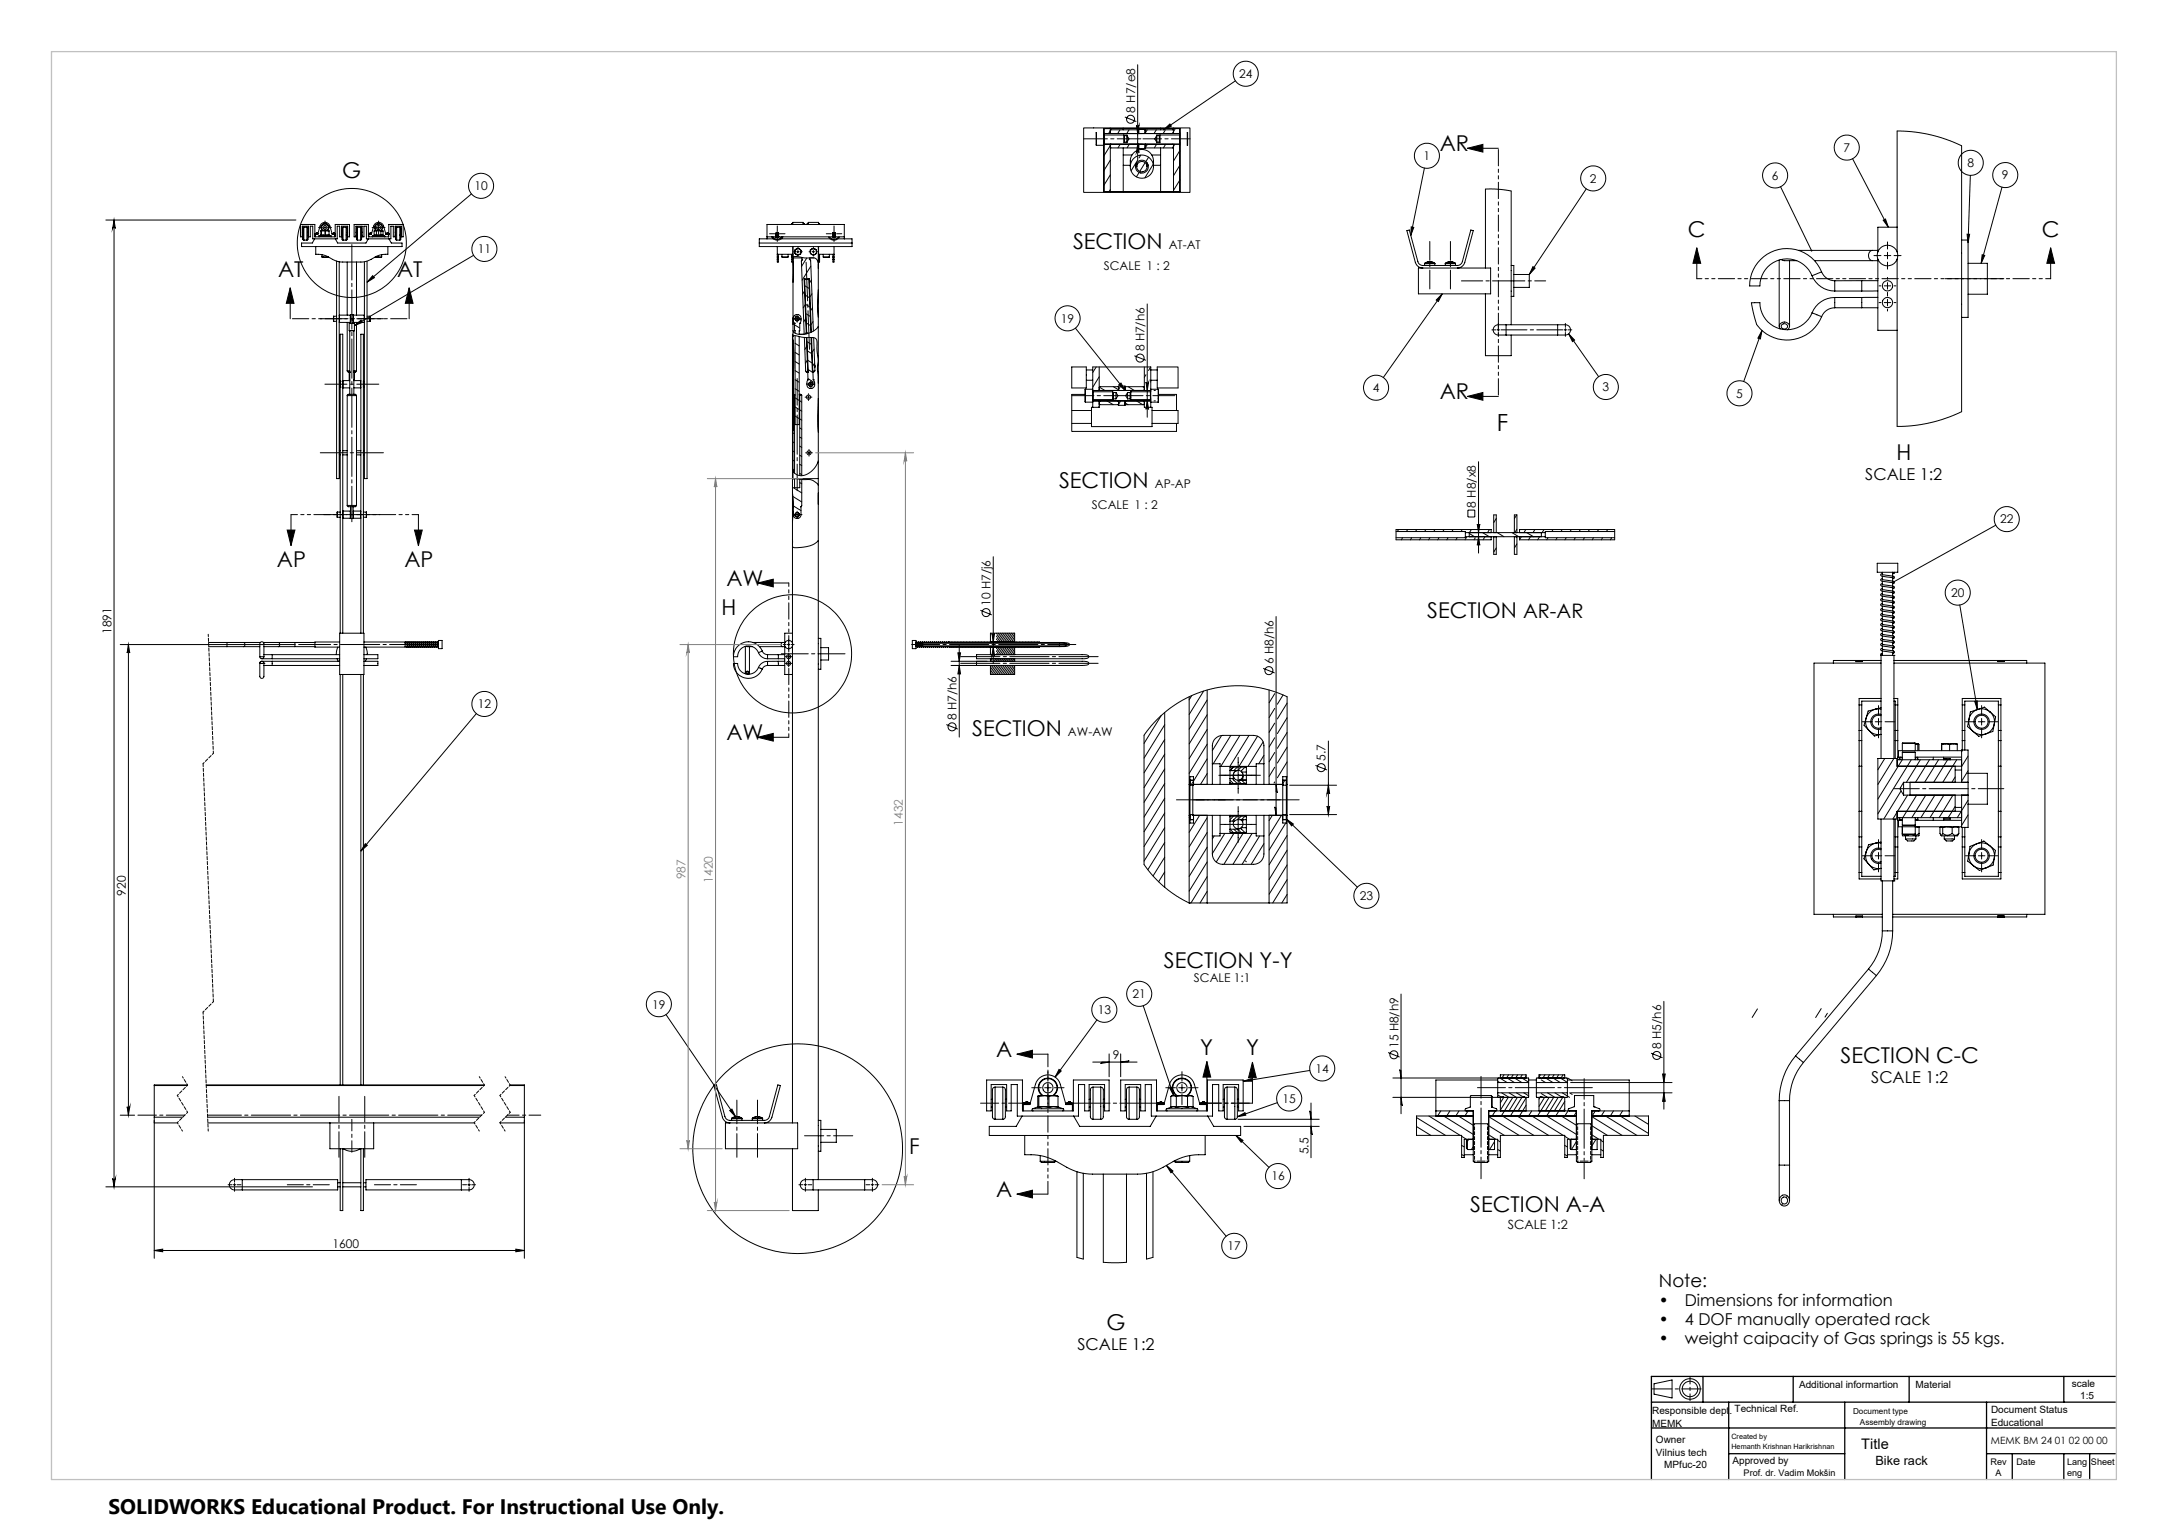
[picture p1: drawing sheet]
<svg xmlns="http://www.w3.org/2000/svg" width="841mm" height="594mm" viewBox="0 0 841 594" stroke-linecap="round" stroke-linejoin="round" font-family="sans-serif">
<defs><g id="words">
<text font-size="9.2" x="580.6" y="167.1">F</text>
<g font-size="8.5">
<text x="558.5" y="58.6">AR</text>
<text x="132.8" y="68.9">G</text>
<text x="654.8" y="92">C</text>
<text x="792" y="92">C</text>
<text x="416.2" y="96.6">SECTION</text>
<text x="107.9" y="107.5">AT</text>
<text x="154.1" y="107.5">AT</text>
<text x="558.5" y="154.8">AR</text>
<text x="735.6" y="178.5">H</text>
<text x="410.8" y="189.4">SECTION</text>
<text x="107.4" y="220">AP</text>
<text x="156.9" y="220">AP</text>
<text x="281.8" y="227.2">AW</text>
<text x="279.9" y="238.6">H</text>
<text x="553.7" y="239.7">SECTION AR-AR</text>
<text x="281.8" y="287.1">AW</text>
<text x="377.1" y="285.4">SECTION</text>
<text x="451.5" y="375.7">SECTION Y-Y</text>
<text x="386.4" y="410">A</text>
<text x="465.6" y="409.2">Y</text>
<text x="483.4" y="409.3">Y</text>
<text x="714" y="412.5">SECTION C-C</text>
<text x="352.7" y="447.7">F</text>
<text x="386.4" y="464.3">A</text>
<text x="570.3" y="470.3">SECTION A-A</text>
<text x="429.3" y="516">G</text>
</g>
<text font-size="8.2" x="42" y="587.3">SOLIDWORKS Educational Product. For Instructional Use Only.</text>
<text font-size="7.1" x="643.5" y="499.3">Note:</text>
<g font-size="6.3">
<text x="723.6" y="186.3">SCALE 1:2</text>
<text x="725.9" y="420.3">SCALE 1:2</text>
<text x="643.5" y="506.8">•</text>
<text x="653.5" y="506.8">Dimensions for information</text>
<text x="643.5" y="514.2">•</text>
<text x="653.5" y="514.2">4 DOF manually operated rack</text>
<text x="643.5" y="521.5">•</text>
<text x="653.5" y="521.5">weight caipacity of Gas springs is 55 kgs.</text>
<text x="418" y="523.9">SCALE 1:2</text>
</g>
<text font-size="5.6" x="722" y="562.1">Title</text>
<g font-size="4.9">
<text x="584.9" y="477">SCALE 1:2</text>
<text x="727.5" y="568.2">Bike rack</text>
</g>
<g font-size="4.7">
<text x="480.7" y="30.3">24</text>
<text x="440.3" y="43.7" transform="rotate(-90 440.3 43.7)">8 H7/e8</text>
<text x="715.1" y="59">7</text>
<text x="552.2" y="62.1">1</text>
<text x="763.2" y="64.9">8</text>
<text x="616.8" y="70.9">2</text>
<text x="687.3" y="69.8">6</text>
<text x="776.6" y="69.6">9</text>
<text x="184" y="73.8">10</text>
<text x="185.3" y="98.3">11</text>
<text x="453.4" y="96.6">AT-AT</text>
<text x="428.2" y="104.8">SCALE 1 : 2</text>
<text x="411.6" y="125.2">19</text>
<text x="444" y="136.3" transform="rotate(-90 444 136.3)">8 H7/h6</text>
<text x="532.5" y="152.1">4</text>
<text x="621.7" y="151.8">3</text>
<text x="673.5" y="154.3">5</text>
<text x="448" y="189.3">AP-AP</text>
<text x="423.6" y="197.6">SCALE 1 : 2</text>
<text x="572.5" y="196.9" transform="rotate(-90 572.5 196.9)">8 H8/x8</text>
<text x="775.9" y="203.1">22</text>
<text x="756.9" y="231.6">20</text>
<text x="384.2" y="235.1" transform="rotate(-90 384.2 235.1)">10 H7/j6</text>
<text x="43.2" y="246" transform="rotate(-90 43.2 246)">1891</text>
<text x="494" y="257.6" transform="rotate(-90 494 257.6)">6 H8/h6</text>
<text x="185.3" y="274.8">12</text>
<text x="371" y="279.4" transform="rotate(-90 371 279.4)">8 H7/h6</text>
<text x="414.3" y="285.4">AW-AW</text>
<text x="514.2" y="295.2" transform="rotate(-90 514.2 295.2)">5.7</text>
<text x="48.8" y="347.5" transform="rotate(-90 48.8 347.5)">920</text>
<text x="527.5" y="349.3">23</text>
<text x="463.1" y="381">SCALE 1:1</text>
<text x="439.4" y="387.3">21</text>
<text x="253" y="391.3">19</text>
<text x="425.8" y="393.5">13</text>
<text x="542.4" y="406.7" transform="rotate(-90 542.4 406.7)">15 H8/h9</text>
<text x="644.4" y="406.9" transform="rotate(-90 644.4 406.9)">8 H5/h6</text>
<text x="431.6" y="411">9</text>
<text x="510.3" y="416.2">14</text>
<text x="497.5" y="427.9">15</text>
<text x="507.6" y="447.9" transform="rotate(-90 507.6 447.9)">5.5</text>
<text x="493.2" y="458">16</text>
<text x="129" y="484.1">1600</text>
<text x="476.2" y="485.1">17</text>
</g>
<g font-size="4.7" fill="#808080">
<text x="350.2" y="320.4" transform="rotate(-90 350.2 320.4)">1432</text>
<text x="265.9" y="341.1" transform="rotate(-90 265.9 341.1)">987</text>
<text x="276.6" y="342.4" transform="rotate(-90 276.6 342.4)">1420</text>
</g>
<g font-size="3.9">
<text x="697.9" y="538.4">Additional informartion</text>
<text x="743" y="538.4">Material</text>
<text x="803.7" y="538">scale</text>
<text x="806.9" y="542.9">1:5</text>
<text x="640.9" y="548.6">Responsible dept. Technical Ref.</text>
<text x="772.3" y="548.4">Document Status</text>
<text x="640.9" y="553.5">MEMK</text>
<text x="772.3" y="553.2">Educational</text>
<text x="642.3" y="559.9">Owner</text>
<text x="772.3" y="560.2">MEMK BM 24 01 02 00 00</text>
<text x="642.3" y="564.8">Vilnius tech</text>
<text x="645.6" y="569.7">MPfuc-20</text>
<text x="672.1" y="567.9">Approved by</text>
</g>
<g font-size="3.5">
<text x="772.1" y="568.2">Rev</text>
<text x="782.2" y="568.2">Date</text>
<text x="801.8" y="568.2">Lang</text>
<text x="811.1" y="568.2">Sheet</text>
<text x="676.4" y="572.8">Prof. dr. Vadim Mokšin</text>
<text x="774.1" y="572.8">A</text>
<text x="801.8" y="572.8">eng</text>
</g>
<g font-size="3.2">
<text x="718.8" y="548.7">Document type</text>
<text x="721.5" y="552.9">Assembly drawing</text>
</g>
<g font-size="2.8">
<text x="671.6" y="558.3">Created by</text>
<text x="671.6" y="562.2">Hemanth Krishnan Harikrishnan</text>
</g>
</g></defs>
<g fill="none" stroke="#000" stroke-width=".39">
<path d="M441.3 25.1v37.2M479.2 31.4l-27.8 19M420.4 49.6h41.2v25h-41.2zM425.2 51.4l.1 5zM428.2 49.9h29.5v24.5h-29.5zM428.2 52.2l.1 .2M428.2 51.4v5h-2.9M428.2 55.9h29.5M428.2 51.8h29.5M428.3 52.4h8.9v3h-1.3v-3l.3 .3M428.3 52.4l-.1 3.1M430.7 51.6l.3 .2"/>
<path d="M430.7 50.6l.2-.2h10.6l.2 .2M430.7 57.1l.2 .3h10.6l.2-.3M430.7 49.6v2.2M430.7 55.9v18.7M430.9 50.4l-.9 1.4M431 55.9l-.3 .3M431 55.9l-2.8 4.6M434.4 50.4l-.8 1.4M434.6 55.9l-.9 1.5M435.7 49.6v.8M435.7 57.4v17.2M436.2 52.6h1"/>
<path d="M436.2 52.7v2.4h1M436.4 45.4l4.4 1.8M437.2 52.6v2.5M437.2 52.6l.7 1.2-.7 1.3M438 50.4l-.9 1.4M438.1 55.9l-.9 1.5M440.8 48.5a.51 .51 0 0 0 .5 .5 .51 .51 0 0 0 .6-.5l-.6 3.3zM441.3 55.9l.6 3.3a.51 .51 0 0 0-.6-.4 .51 .51 0 0 0-.5 .4zM441.5 55.9l.2 .3M441.7 51.6l-.2 .2M441.7 51.8v-1.7h2.5v1.7M441.7 55.9v1.7h2.5v-1.7"/>
<path d="M444.2 57.4l-.1 .2M444.2 57.1l.2 .3h10.6l.2-.3M444.2 50.6l.2-.2h10.6l.2 .2M444.2 51.6l.3 .2M444.5 55.9l-.3 .3M445 50.4l-.9 1.4M445.1 55.9l-.8 1.4M448.6 50.4l-.9 1.4M448.7 55.9l-.9 1.5M448.7 52.6v2.5M448.7 52.6h1M448.7 52.6l-.7 1.2 .7 1.3"/>
<path d="M449.7 52.7v2.4h-1M450 52.4h7.6M450 52.4l-.3 .3M450 52.4v3h-1.3v-3M450.2 49.6v.8M450.2 57.4v17.2M451.4 50.4l2.4-2.3 .6 .8zM452 50.6l-.8 1.2M452.2 55.9l-.9 1.5M454.9 55.9l.3 .3M455.2 55.9v18.7M455.2 51.6l-.3 .2"/>
<path d="M455.2 49.6v2.2M455.7 55.9l-.9 1.5M455.9 49.9l-1.2 1.9M457.6 52.4l.1 3.1M457.7 58.4l-2.5 4.1M457.7 52.2l-.1 .2M457.7 51.4v5M460.6 51.4l.1 5zM569.2 57.5l6-1.5v3zM569.2 57.5h12M182.9 75.2l-40.5 34.3M430.7 73.6l-.5 .8"/>
<path d="M430.7 67.9l-2.5 4M430.7 62.2l-2.5 4M435.7 64.1h2.8M435.7 60.1h3.4M438.5 64.7v-2.2a4.5 4.5 0 0 1 4.5-4.5 4.5 4.5 0 0 1 4.5 4.5v2.2M441 63.2v1.5l-.4-.8M441.2 62.3l-2.5 4M441.9 66.9l-1.1 1.7M442.5 60.2l-.6 1.1M444.2 63.1l-2.1 3.4M445 63.2v1.5l.3-.8M445.6 61l-1.1 1.7"/>
<path d="M446.8 60.1h3.4M447.4 63.7l-3.3 5.3M447.5 64.1h2.7M457.7 69.8l-2.5 4.1M457.7 64.1l-2.5 4.1M552.6 65.2l-5.3 26.2M615.4 73.3l-22.2 33.2M690.7 72.5l12 24.8M718.6 61.6l13.9 26.6M764.3 68l-.9 26.2M776.6 72.6l-8.1 29.6M41.1 85.4h73.7"/>
<path d="M44.2 85.4v375.1M44.2 85.4l.5 3.2a.51 .51 0 0 0-.5-.4 .51 .51 0 0 0-.5 .4zM116.6 87.1h5.5v4.8h7.9v-4.8h5.6v4.8h-.7v-4.1h-2.4v4.1h-.7v-4.1h-1v4.9h-9.5v-4.9h-.9v4.1h-.7v-4.1h-2.4v4.1h-.7zM117.3 90.1h.2M117.3 91.3h.2M117.9 88.2l-.4 .3v4.3l.4 .4M117.9 88.2v5M117.9 93.2h1.2M117.9 88.2h1.2M119.1 88.2l.4 .4v4.2l-.4 .4M119.1 88.2v5M119.5 90.1h.2"/>
<path d="M119.5 91.3h.2M122.1 92.7l-1 1.6h-4.1v1.4h39v-1.4h-4.2l-.9-1.6M122.3 90.7h1M122.3 90.7v1.2M122.3 90.9h1M122.3 90.7h.1M122.3 90.7h.5M122.5 95.7v3l3.5 .4 4.4 2.2 2.1 .4 8.5-.1 1.5-.3 4.4-2.2 3.6-.4v-3M122.6 90.6l-.3 .1M122.7 90.5h.1M122.7 90.5l-.1 .1M122.7 90.5v.1"/>
<path d="M122.7 90.5l.1 .1M122.7 90.5l-.4 .2M122.7 90.5l.1 .2M122.8 90.5h.1M122.8 90.5v.1M122.8 90.7h.1M122.8 90.5v.2M122.8 90.5l.1 .2M122.8 90.5l.3 .1M122.9 90.5l.2 .1M122.9 90.7h.1M122.9 90.7h.4"/>
<path d="M123.1 90.6l.2 .1M123.3 90.7h.1M123.3 90.9l.8-3.2a2 2 0 0 1 2-1.4 2 2 0 0 1 1.9 1.4l.9 3.2M123.3 90.7v.2M123.6 88.3h1.5M123.7 91.5l.1 .4M123.7 91.5h4.7M124.5 91.3h.2M124.5 91.2l.1 .1M124.5 91.2l-.8 .3M124.6 89.5l.1 .1M124.6 89.5h.8"/>
<path d="M124.6 89.5l-.1 1.8M124.6 91.3h1.7M124.7 91.3h1.5M124.7 91.3h-.1M124.7 89.6v1.7M124.9 99.7h2.4M124.9 98.8v.9M125.2 89.5a1.5 1.5 0 0 1-.3-2.2 1.5 1.5 0 0 1 2.3 0 1.5 1.5 0 0 1-.3 2.2M125.3 89.5a1.42 1.42 0 0 1-.3-2.2 1.42 1.42 0 0 1 2.2 0 1.42 1.42 0 0 1-.4 2.2M125.4 89.5l.8 .1M125.4 89.5h1.5M125.4 89.5l-.7 .1"/>
<path d="M125.6 88.3h1M126.1 85.8v1.5M126.1 87.8v1M126.1 89.3v1.5M126.2 91.3h1.4M126.2 91.3h.1M126.2 89.6v1.7M126.3 91.3h1.4M126.9 89.5l-.7 .1M126.9 89.5l.7 .1M127.1 88.3h1.5M127.3 99.7h.1"/>
<path d="M127.6 91.3h.1M127.6 91.3l.8 .2M127.6 89.6v1.7M128.4 91.5v.4M128.9 90.7h1M128.9 90.7v.2M128.9 90.9h1M128.9 90.7h.1M128.9 90.7h.2M129.1 90.7h.1M129.2 90.7h.1M129.2 90.7h.6"/>
<path d="M129.3 90.5l-.4 .2M129.3 90.5h.1M129.3 90.5l-.2 .2M129.3 90.5v.1M129.4 90.5l-.2 .2M129.4 90.5l.4 .2M129.4 90.5h.1M129.4 90.5v.1M129.5 90.5l.4 .2M129.8 90.7h.1M129.9 90.7h.1M129.9 90.7v1.2"/>
<path d="M130.1 92.7l.9 1.6h11l.9-1.6M132.5 90.1h.2M132.5 91.3h.2M133.1 88.2l-.4 .3v4.3l.4 .4M133.1 88.2v5M133.1 93.2h1.2M133.1 88.2h1.2M134.3 88.2l.4 .4v4.2l-.4 .4M134.3 88.2v5M134.7 90.1h.2M134.7 91.3h.2M137.4 87.1h5.5v4.8h7.9v-4.8h5.6v4.8h-.7v-4.1h-2.4v4.1h-.7v-4.1h-1v4.9h-9.5v-4.9h-.9v4.1h-.7v-4.1h-2.4v4.1h-.7z"/>
<path d="M138.1 90.1h.2M138.1 91.3h.2M138.7 88.2l-.4 .2v4.5l.4 .3M138.7 88.2v5M138.7 93.2h1.2M138.7 88.2h1.2M139.9 88.2l.4 .3v4.3l-.4 .4M139.9 88.2v5M140.3 90.1h.2M140.3 91.3h.2M143.1 90.7h.1M143.1 90.7h.5"/>
<path d="M143.1 90.7h1M143.1 90.7v1.2M143.1 90.9h1M143.5 90.5l-.4 .2M143.5 90.5h.1M143.5 90.5l.1 .2M143.6 90.7h.1M143.6 90.5l.4 .2M143.6 90.5h.1M143.6 90.5l.1 .2M143.6 90.5v.2M143.7 90.7h.3"/>
<path d="M144 90.7h.1M144.1 90.9l.9-3.2a2 2 0 0 1 1.9-1.4 2 2 0 0 1 1.9 1.4l.9 3.2M144.1 90.7v.2M144.4 88.3h1.5M144.5 91.5l.1 .4M144.5 91.5h4.7M145.1 91.3h.9M145.1 91.3l-.6 .2M145.1 91.3h.1M145.1 89.6v1.7M145.5 89a1.51 1.51 0 0 1 .6-2 1.51 1.51 0 0 1 2 .4 1.51 1.51 0 0 1-.4 2.1M145.5 89l.5 .5"/>
<path d="M145.6 89.5l.4 .1M145.6 89.5h1.3M145.6 89.5l-.5 .1M145.6 88.9a1.43 1.43 0 0 1 .6-1.9 1.43 1.43 0 0 1 1.9 .6 1.43 1.43 0 0 1-.5 1.9M145.6 88.9l.6 .6M145.7 99.7h2.4M145.7 99.7h.1M146 91.3h1.7M146 91.3h.1M146 89.6v1.7M146.4 88.3h1M146.9 89.5l-.9 .1"/>
<path d="M146.9 89.5l.8 .1M146.9 89.5h1.3M146.9 85.8v1.5M146.9 87.8v1M146.9 89.3v1.5M147.7 91.3h1M147.7 91.3h.1M147.7 91.3h.9M147.7 89.6v1.7M147.9 88.3h1.5M148.1 98.8v.9M148.2 89.5l-.5 .1"/>
<path d="M148.2 89.5l.4 .1M148.6 91.3h.1M148.6 89.6v1.7M148.7 91.3l.5 .2M149.2 91.5v.4M149.7 90.7h.1M149.7 90.7h1M149.7 90.7h.4M149.7 90.7v.2M149.7 90.9h1M149.9 90.6l-.2 .1M150 90.6h-.1"/>
<path d="M150.1 90.7h.1M150.1 90.5h.1M150.1 90.5l-.1 .1M150.1 90.5v.2M150.1 90.5l-.2 .1M150.1 90.5l.1 .1M150.1 90.7h.5M150.2 90.5v.1M150.2 90.5l-.1 .1M150.2 90.5l-.1 .2M150.2 90.5l.4 .2M150.2 90.5h.1"/>
<path d="M150.2 90.5l.2 .1M150.2 90.5l.1 .1M150.3 90.6l.3 .1M150.6 90.7h.1M150.7 90.7h.1M150.7 90.7v1.2M153.3 90.1h.2M153.3 91.3h.2M153.9 88.2l-.4 .4v4.2l.4 .4M153.9 88.2v5M153.9 93.2h1.2M153.9 88.2h1.2"/>
<path d="M155.1 88.2l.4 .3v4.3l-.4 .4M155.1 88.2v5M155.5 90.1h.2M155.5 91.3h.2M183.7 99.1l-46.2 27.2M294.5 94.3h36M297.5 91.9h30M297.5 92.7v-5.6h30v5.6M298.5 90.7h2M299.3 91.9a2.52 2.52 0 0 0 4.4 0M299.8 91.9a2.13 2.13 0 0 0 3.4 0M300 92.7h-5.5v3h36v-3h-5.5"/>
<path d="M300.8 91.9h1.5M301 91.3h.1M301 90.7h1M301.1 91.9h.8h-.7M301.1 90.2a.59 .59 0 0 1 .8 0 .59 .59 0 0 1 .1 .8v.9h-1zM301.4 91.2l-.1 .6-.3-.2M301.4 91.2a.58 .58 0 0 1-.2-.9 .58 .58 0 0 1 .9 .1 .58 .58 0 0 1-.5 .9M301.4 91.3h.2M301.5 98.7h6l-.2 .4h.2M301.5 98.7v1M301.5 95.7v3M301.5 99.7v.9"/>
<path d="M301.5 99.7h.4M301.5 87.7v2M301.5 90.2v1M301.5 91.7v2M301.9 98.7v1M301.9 99.7v.9M302 91.2l-.3 .6-.1-.5M302.5 90.7h2M303 92.7h19M303.3 99.7h2.4M303.3 98.7v1M305.7 98.7v1"/>
<path d="M307.1 98.7v1M307.1 99.7h.4M307.1 99.7v.9M307.2 86.8l-.1 .3M307.2 86.8v.3M307.2 86.8h.3M307.5 99.1v.6M307.5 87.1v-.8h4v.8M307.5 95.7v3.4M307.5 99.7v.9M307.6 95.7v34.8M307.8 97.7h.7"/>
<path d="M308.3 97.5l.5 1.1M308.3 97.5v.7l.5 .4M308.8 98.6l1.2 .2M308.8 98.6l.6 .5 .6-.3M309 97.7h1M309.1 96.6l1.2 .1M309.1 96.6l.6-.3 .6 .4M309.1 96.6l-.8 .9M309.1 96.6l-.7 .2-.1 .7M309.5 96v.7M309.5 97.2v1M309.5 98.7v.7"/>
<path d="M310.3 96.7l.4 1.1M310.3 96.7l.5 .4-.1 .7M310.6 97.7h.6M310.7 97.8l-.7 1M310.7 97.8l-.1 .7-.6 .3M311.1 99.9v.9h.3l-.5 .5 1.1 28.4M311.5 86.8h.4M311.9 86.8v.3zM313.2 86.8l-.1 .3M313.2 86.8v.3M313.2 86.8h.3M313.5 87.1v-.8h4v.8"/>
<path d="M313.8 97.7h.7M314.3 97.7l.1 .7 .6 .3M314.3 97.7l.7 1M314.9 96.7l-.6 1M314.9 96.7l-.6 .3v.7M315 97.7h1M315.5 96v.7M315.5 97.2v1M315.5 98.7v.7M316.1 96.6l.6 1M316.1 96.6l.6 .3v.7M316.1 96.6l-1.2 .1"/>
<path d="M316.1 96.6l-.6-.3-.6 .4M316.2 98.7h-1.2M316.2 98.7l-.6 .4-.6-.4M316.5 97.7h.7M316.7 97.6l-.5 1.1M316.7 97.6l.1 .7-.6 .4M317.4 95.7v362M317.5 98.7v1M317.5 98.7h6M317.5 86.8h.4M317.5 95.7v3M317.5 99.7v.9"/>
<path d="M317.5 99.7h.4M317.9 86.8v.3zM317.9 98.7v1M317.9 99.7v.9M319.3 99.7h2.4M319.3 98.7v1M320.5 90.7h2M321.3 91.9a2.52 2.52 0 0 0 4.4 0M321.7 98.7v1M321.8 91.9a2.12 2.12 0 0 0 3.5 0M322.8 91.9h1.4M323 90.7h1"/>
<path d="M323 91.3h.1M323.1 98.7v1M323.1 99.7h.4M323.1 99.7v.9M323.1 90.2a.59 .59 0 0 1 .8 0 .59 .59 0 0 1 .1 .8v.9h-1zM323.4 91.2v.6l-.4-.2M323.4 91.2a.58 .58 0 0 1-.2-.9 .58 .58 0 0 1 .9 .1 .58 .58 0 0 1-.5 .9M323.4 91.3h.2M323.5 98.7v1M323.5 95.7v3M323.5 99.7v.9M323.5 87.7v2"/>
<path d="M323.5 90.2v1M323.6 91.3l-.1 2.4M323.8 91.9h-.7h.9M324 91.2l-.4 .6M324.6 90.7h1.9M547.4 88l1 .2-1.1 3.2zM658.2 96.2l1.5 6h-3zM658.2 96.2v12M697.7 97.1h28.6M698 97.1l-.2 .1M726.3 97.1h2.2M726.3 97.1a2.06 2.06 0 0 0-1.5 2 2.06 2.06 0 0 0 1.5 2"/>
<path d="M726.9 99.2h2.8M730.5 85.4l.9-.4 1.1 3.2zM730.9 99.2h2.6M732.2 93.9v2.7M732.2 97.9v2.5M734.7 99.2h2.7M735.9 97.7v-46.9l5.6 .3 6.5 1 6.9 1.9 5.9 2.5 .1 103.2-4.1 1.9-7.2 2.2-5.7 1.1-6 .5h-2v-64.9M735.9 88.2h-7.4v9.5M760.9 93.1h2.5v30h-2.5M763.1 90.9h.9l-.6 3.3zM768.9 98.8l1 .3-1.4 3.1zM795.5 96.2v12"/>
<path d="M795.5 96.2l1.5 6h-3zM112.6 111.7l1.5 6h-3zM112.6 111.7v12M130.6 101.3v84.4h1v-84.1M134.7 101.7v20.6M138.3 101.7v20.6M142.4 101.3v84.4h-1v-84.1M144.6 107l.6 .7-2.8 1.8zM158.7 111.7l1.5 6h-3zM158.7 111.7v12M301.5 100.6a.64 .64 0 0 0 .4 1.1v-1.1M301.5 100.6h.4"/>
<path d="M307.1 100.6a.65 .65 0 0 0 .4 1.1v-1.1M307.1 100.6h.4M307.5 100.1h3.6M307.6 101.2v8.4M307.6 100.1l.4-.4 .6-.2a22.8 22.8 0 0 0 7.3 .6l.9 .5 .6 1.6M312.1 112.9l-.7 1.2M312.2 110.9l1.7 1M312.3 118.2l-.7 1.3M312.4 114.5l1.6 1M312.5 118.1l1.6 1M312.9 100.1l-2 3.3M314.5 103.3l-3.4 5.4"/>
<path d="M314.7 108.6l-.7 1.2M315 114l-.8 1.2M315.2 119.4l-.8 1.2M315.8 100.1h-1.7v.6h-.2l.6 .4 1 27.4M317.4 112.5l-.3 6.3 .3 4.2M317.4 100.1h.1M317.5 100.6a.65 .65 0 0 0 .4 1.1v-1.1M317.5 100.6h.4M323.1 100.6a.64 .64 0 0 0 .4 1.1v-1.1M323.1 100.6h.4M445 117.9v44M550.2 104h28v10h-28z"/>
<path d="M551.9 104a3 3 0 0 1-2.9-2.2l-3.3-12.3 1-.3 3.3 12.3a2.01 2.01 0 0 0 1.9 1.5h13.4a2.01 2.01 0 0 0 2-1.5l3.2-12.3 1 .3-3.3 12.3a3 3 0 0 1-2.9 2.2M552.6 102.3h4M552.6 102.3v.7M552.7 102.1l-.1 .2M552.7 102.1h3.8M554.4 101.5h.1M554.6 101.5l-1.9 .6M554.6 101.5h-.2M554.6 101.5h.1M554.6 101.5l.8 .1-.5-.1M554.6 101.5l-.7 .1h.5M554.7 101.5h.2"/>
<path d="M554.9 101.5l1.6 .6M556.5 102.1l.1 .2M556.6 102.3v.7M559.5 114l-1.5 3-.9-.6zM559.5 114l-22.9 32.5M560.6 102.3h4M560.6 102.3v.7M560.7 102.1l-.1 .2M560.7 102.1h3.8M561.8 101.6l.7-.1zM562.3 101.5l-1.6 .6M562.5 101.5h.1"/>
<path d="M562.6 101.5l.7 .1h-.4M562.7 101.5h.2M562.7 101.5h-.1M562.9 101.5l1.6 .6M564.5 102.1l.1 .2M564.6 102.3v.7M576.2 104v-30.6h5l4.9 .7 .1 51.9M576.2 114v24h10v-8M586.2 103h1v12h-1M587.2 106.5h6M593.2 106.5v5h-6M594.6 103.5l.9 .5-2.3 2.5z"/>
<path d="M690.2 100.9v25.7M690.9 100.7a7.3 7.3 0 0 0 4.6 .4h1.5M694.2 101.1v25.5M702.9 107a9.6 9.6 0 0 0 8.8 5.9M703.9 101.1h22.4M706.6 105.5a5.6 5.6 0 0 0 5.1 3.4M706.6 105.5a14.5 14.5 0 0 0-16.2-8.8 14.5 14.5 0 0 0-11.7 14.2h3.9a10.5 10.5 0 0 1 8.5-10.3 10.5 10.5 0 0 1 11.8 6.4M706.6 105.5l-3.7 1.5M711.7 119.4a5.5 5.5 0 0 0-5.1 3.5M711.7 115.4a9.5 9.5 0 0 0-8.8 5.9M711.7 115.4v4M711.7 108.9v4"/>
<path d="M711.7 115.4h10.5M711.7 119.4h10.5M711.7 112.9h10.5M722.2 119.4h6.3M722.2 108.9h6.3M722.2 115.4v4M722.2 108.9v4M722.2 108.9h-10.5M726.3 101.1h2.2M728.5 115.4h-6.3M728.5 112.9h-6.3M728.5 100.5v27.7h7.4"/>
<path d="M728.9 110.9h.8M728.9 117.4h.8M730.9 110.9h2.6M730.9 117.4h2.6M732.2 101.7v2.7M732.2 107.6v.8M732.2 109.6v2.6M732.2 113.4v1.5M732.2 116.1v2.6M732.2 119.9v.8M734.7 110.9h.8M734.7 117.4h.8"/>
<path d="M763.4 102.2h7.5v12h-7.5M129.4 122.7v2M129.4 122.7h1.2M129.4 124.7h1.2M131.6 125l.1 .1M131.7 122.3l-.1 .1M131.7 122.3v2.8M131.7 125.1h4.2M131.7 122.3h4.2M134.7 125.1v18.7M135.5 128.3h2M135.7 128.3v24.7"/>
<path d="M135.9 122.3l.1 1.2M135.9 122.3v2.8M136 125l-.1 .1M136 123.5v-1.4h1v1.4M136 124.1v1.3h1v-1.3M136 124.9l-.5 .5v2.9M136 123.5h1M136 124.1h1M136 123.5v.6M137 125l.1 .1M137 124.9l.5 .5v2.9M137 123.5v.6"/>
<path d="M137.1 122.3l-.1 .1M137.1 122.3v2.8M137.1 125.1h4.2M137.1 122.3h4.2M137.3 128.3v24.7M137.5 126.3l2.6-2.1 .5 .9zM138.3 125.1v18.7M141.3 122.3l.1 .1M141.3 122.3v2.8M141.4 125l-.1 .1M142.4 122.7h1.1M142.4 124.7h1.1"/>
<path d="M143.5 122.7v2M307.6 123.3v2.6M307.6 131.9l.4 5.5-.4 12.6v17.1zM307.6 130.5l1-.3 4.5 .8a3.7 3.7 0 0 1 3.5 .5l.3 1.3v3.3a15.7 15.7 0 0 1 .2 7.2l.3 5.4M307.6 130.5v1.4M307.6 129.7h-.2v119.8M307.9 123.7h.3M308.1 122.4l.8 .5M308.2 125.4l.2 3.9M308.2 125.4h.1M308.2 125.4a2.15 2.15 0 0 1 .7-3.3 1.55 1.55 0 0 1 1.5 .4 1.55 1.55 0 0 1 .3 1.6l-.5 1.3M308.2 126l2 1.3"/>
<path d="M308.4 136.7l1.6 1M308.4 133.2l1.6 1M308.4 130.2v34.5h1.6v-34.1M308.7 123.7h1M309.2 122.3v.4M309.2 123.2v1M309.2 124.7v.3M309.5 122.9l-.9 1.3M309.7 130.5l.3 .2M310 129.7h1.9M310.1 123.6l.6 .5M310.2 125.4h.1"/>
<path d="M310.2 125.4l-.2 4.3M310.2 123.7h.4M312 130.9l.5 13.1 .4 .3M312.5 123.6l-.7 1.2M312.7 121.7l1.6 1.1M312.7 129l-.3 .6M312.8 125.3l1.6 1.1M312.8 130.9l.5 13.2M312.9 134.4l-.7 1.2M312.9 129l.6 .3M313 131l.4 16.3M313.1 132.6l1.6 1"/>
<path d="M313.2 139.8l-.8 1.2M313.2 136.2l1.7 1M313.4 139.8l1.6 1M314.5 129l-.7-20.6-1.7 .1 .8 21M314.6 130.9l.9 16.4M314.7 128.9l-.8-20.8-2 .1 .9 21.3M314.8 130.9l.5 13.1M315.1 130.9l-.3 .4M315.4 124.7l-.8 1.3M315.6 131l.5 12.7-.4 .5M315.8 135.5l-.8 1.2M317.4 126.6a7.9 7.9 0 0 1-9.2 2.5l-.6-.8"/>
<path d="M417.2 127.3l19.3 24.2M440.1 138l4.4 1.8M578.7 128h1.5M580.7 128h1M581.2 125.5v1.5M581.2 127.5v1M581.2 129v1.5M584.2 126h-1.3a2.77 2.77 0 0 0-3.7 2.1 2.76 2.76 0 0 0 3.7 1.9h1.3M584.2 126v4M584.2 126h20M584.2 130h20M604.2 126h1.8a2.22 2.22 0 0 1 2.6 .7 2.22 2.22 0 0 1 0 2.7l-1 .6h-3.4"/>
<path d="M604.2 126v4M606.7 128h1M607.2 125.5v1.5M607.2 127.5v1M607.2 129v1.5M608.3 128h1.4M608.5 129.5l2.3 2.4-.8 .6zM608.5 129.5l11.6 16.6M683.5 128.2l-.6 3.3-1-.3zM683.5 128.2l-7.1 19.8M690.6 127.6a1.92 1.92 0 0 1 1.1-2.7 1.92 1.92 0 0 1 2.5 1.6l-.3 1-.5 .4M691.3 125.9a1.2 1.2 0 0 1 1.8-.2 1.2 1.2 0 0 1 0 1.8 1.2 1.2 0 0 1-1.8-.2 .92 .92 0 0 1 0-1.4z"/>
<path d="M702.9 121.3a10.6 10.6 0 0 1-11.8 6.4 10.6 10.6 0 0 1-8.5-10.3l-3.2 .1 1.9 8a14.3 14.3 0 0 0 25.3-2.6M702.9 121.3l3.7 1.6M132 150.2h.1M132 147.9h.1M132 147.9v2.3M132 147.9h-.2v2.3h.2M133 150.4l.1 .1M133.1 147.7l-.1 .1M133.1 147.7v2.8M133.1 147.7h2.6M133.1 150.5h2.6M134.7 153.5l.4-.5h2.8l.4 .5"/>
<path d="M134.7 143.8l.2 .5h.8M134.7 153.5h3.6M134.7 143.8l1 .1M134.7 153.5v42.6M135.5 144.5v2.8l.2 .1M135.5 144.5h.2M135.5 144.4v.1M135.6 144.4h.1M137.3 144.4h.1M137.3 144.5h.2M137.3 147.7h2.6M137.3 150.5h2.6"/>
<path d="M137.4 144.4h.1M137.4 144.4l.1 .1M137.5 144.5v2.8l-.2 .1M138.3 143.8l-.3 .5h-.7M138.3 143.8l-1 .1M138.3 153.5v42.6M139.9 147.7l.1 .1M139.9 147.7v2.8M140 150.4l-.1 .1M141 147.9h.1M141 150.2h.1M141 147.9v2.3"/>
<path d="M141 147.9h.2v2.3h-.2M307.6 157.4l.6 .4M307.6 153.9l.6 .4M307.8 153.2h.4M308.2 153.2h.2M308.2 153.2v30.4M308.4 157.9l1.6 1M308.4 154.4l1.6 1M308.4 150.8l1.6 1M308.4 147.3l1.6 1M308.4 143.8l1.6 1M308.4 140.3l1.6 .9"/>
<path d="M310 153.2h.2M310 153h.6M310.2 159l.8 .5M310.2 155.5l.8 .5M310.2 153.2v31.3M310.6 153l.4 .3v31.3M310.6 153v.2h-.4M312.3 154.1h.3M312.9 144.3h.6M313.1 154.1h1M313.2 149.1h.3M313.3 144.1l-.4 .2"/>
<path d="M313.4 147.3h.1M313.4 146.9l2.6 1.6M313.5 143.4l1.8 1.2M313.5 144.1h-.2M313.6 152.7v.4M313.6 153.6v1M313.6 155.1v.3M314 149.1h1M314.5 147.7v.4M314.5 148.6v1M314.5 150.1v.3M314.6 154.1h.4"/>
<path d="M314.9 148.3l-.9 1.4M315.3 144l-.2 .1M315.3 144l.4 .2M315.5 147.3h.1M315.5 147.3a2.17 2.17 0 0 1-.5 3.4 1.53 1.53 0 0 1-1.6-.4 1.53 1.53 0 0 1-.4-1.6l.4-1.4M315.5 149.1h.3M315.7 144.2l-.6 .1M316 141.5l.1 1.1M316 140.9l-.8 1.2M317.4 154.7v13M415.7 159.3h7.7M415.7 142.4h5.7v8.1h-5.7z"/>
<path d="M420.9 153h-5.2v14.4h40.7v-3.1M421 151v5M421 156h2.9M421 151h2.9M421.4 143.5h2.5M421.4 147.5h2.5M423.9 151.9l.1 .1M423.9 151v5M423.9 151.5h22.5M423.9 155.5h22.5M423.9 156v2M424 155l-.1 .1"/>
<path d="M424 152v3M424 155h7.6M424 152h7.6M424.1 155.5l-.2 .4M425.2 142.4l-1.3 2.1M426.4 151.2l.2 .3M426.4 156.8l.1 .2h7.2l.2-.2M426.4 150.3l.1-.3h7.2l.2 .3M426.4 155.5v2.5h-3v7.5h23.5v-7.5h-3v-2.5M426.4 142.4v9.1M426.4 146.2l-2.5 4M426.4 157.6l-.2 .4"/>
<path d="M426.4 150.2l2.2 1.3M426.6 155.6l-.2 .2M426.6 151.5h.1M426.6 155.5v.1M429.5 155.6l2.3 1.4M431.6 152v3M431.6 152l.3 .3v2.5l-.3 .2M431.9 152.3h1M431.9 154.8h1M431.9 150l2 1.3M432.9 152.3v2.5M432.9 152.3l.8 1.2-.8 1.3"/>
<path d="M433.7 155.6l.2 .2M433.7 151.5h.1M433.7 155.5v.1M433.9 151.5v-1.7h2.5v1.7M433.9 155.5v1.8h2.5v-1.8M434 149.3l.8-.7 1.7 2.9zM434.6 150l-.9 1.5M434.7 155.5l-.8 1.4M436.4 151.2l.3 .3M436.4 150.3l.2-.3h7.2l.1 .3M436.4 156.8l.2 .2h7.2l.1-.2M436.4 156.3l1.2 .7"/>
<path d="M436.7 155.6l-.3 .2M436.7 151.5h.1M436.7 155.5v.1M437.4 152.3v2.5M437.4 152.3h1M437.4 152.3l-.7 1.2 .7 1.3M437.4 154.8h1M437.6 150l2.4 1.5M438.4 152.3v2.5M438.4 154.8l.3 .2M438.7 152v3M438.7 155h7.6"/>
<path d="M438.7 152h7.6M438.7 152l-.3 .3M440.9 155.6l2.4 1.4M443.3 150l.5 .3M443.7 155.6l.2 .2M443.7 151.5h.1M443.7 155.5v.1M443.9 151.2l-.2 .3M443.9 142.4v9.1M444.5 145.4l-.6 1M444.5 148.2a.51 .51 0 0 0 .5 .5 .51 .51 0 0 0 .6-.5l-.6 3.3zM445 155.5l.6 3.3a.51 .51 0 0 0-.6-.5 .51 .51 0 0 0-.5 .5z"/>
<path d="M446.3 155l.1 .1M446.3 152v3M446.4 142.4l-.9 1.3M446.4 151.9l-.1 .1M446.4 151v5M446.4 156h2.9M446.4 151h2.9M446.4 143.5h2.5M446.4 147.5h2.5M446.4 142.4v8.6M446.4 156v2M446.4 142.4h-22.5v8.6"/>
<path d="M446.4 148.1l-.1 .1M446.9 159.3h10.1v5h-10.1M447.7 151.5h.5M447.7 155.5h.5M448.9 142.4h8.1v8.1h-8.1zM449.3 151v5M449.4 153h7v6.3M569.2 153.8l6-1.5v3zM569.2 153.8h12M131.6 176.5h.4M131.6 174.9h.4M133 176.5h1.7"/>
<path d="M133 174.9h1.7M138.3 176.5h1.7M138.3 174.9h1.7M141 176.5h.4M141 174.9h.4M307.6 166.4l.1 16.2M307.6 178.6l.6 .3M307.6 175l.6 .4M307.6 171.5l.6 .4M307.6 168l.6 .3M307.6 164.5l.6 .3M307.6 160.9l.6 .4"/>
<path d="M308.4 161.4l1.6 1M310.2 176.6l.8 .5M310.2 173.1l.8 .5M310.2 169.6l.8 .5M310.2 166l.8 .5M310.2 162.5l.8 .5M312.5 175.7h.3M313.3 175.7h1M313.8 174.4v.3M313.8 175.2v1M313.8 176.7v.3M314.9 175.7h.2"/>
<path d="M317.4 178.9a7.9 7.9 0 0 1-6.8 5.7 2.95 2.95 0 0 1-3-2.1M415.7 164.3h7.7M573.5 179.1v35.5M112.9 199.7v12M130.8 198.7v2M130.8 198.7h1.2M133.1 198.3l-.1 .1M133.1 198.3v2.8M133.1 198.3h2.8M134.7 196.1l.3 .5h1M134.7 196.1h3.6M135.9 198.3l.1 .1"/>
<path d="M135.9 198.3v2.8M136 199.7v1.5h1v-1.5M136 196.6v3.1M136 196.6h1M136 199.7h1M137 196.6v3.1M137.1 198.3l-.1 .1M137.1 198.3v2.8M137.1 198.3h2.8M138.3 196.1l-.3 .5h-1M139.9 198.3l.1 .1M139.9 198.3v2.8"/>
<path d="M141 198.7h1.1M142.1 198.7v2M142.1 198.7h.1M162.3 199.7v12M307.4 189l3.6 2.2M307.4 185.9l1.5-.2 2.4 .3a6.9 6.9 0 0 1 5 1.1l1.1 1.2M307.4 191.2l.4 3.6-.4 7.7M307.6 182.5v3.2h9.8M307.6 182.1l.6 .3M307.6 192.6l3.4 2.2M307.7 199.7h.1M307.7 199.7a1.5 1.5 0 0 0 1.5 1.5 1.5 1.5 0 0 0 1.5-1.5"/>
<path d="M307.7 198.4v1.3M307.7 199.8l2.1 1.3M307.8 196.3l2.9 1.8M307.8 185.7l.4 .3M307.9 196.6h.1M307.9 199.7h.3M308.2 185.7v3.5h2v-3.3M308.7 199.7h1M309.2 198.4v.3M309.2 199.2v1M310.2 183.7l.8 .5M310.2 180.2l.8 .5"/>
<path d="M310.2 187.2l.8 .5M310.2 199.7h.4M310.7 199.7h.1M311 186v10.2l-.5 .4h.2v3.1M317.4 191.3v4.3M569.4 197.9h2.7v2.7h-2.7zM588.4 199.8l-1 1.4M111.4 205.7h3l-1.5 6zM130.8 200.7h1.2M133 201l.1 .1M133.1 201.1h2.8M136 201l-.1 .1"/>
<path d="M137 201l.1 .1M137.1 201.1h2.8M140 201l-.1 .1M141 200.7h1.1M160.8 205.7h3l-1.5 6zM307.4 209.4v1.7M309.2 200.7v.3M317.4 209.7a12.2 12.2 0 0 1-9.6 2.7l-.4-.3M385.3 216v41.4M541.5 206.2h26.9v2.4h-26.9M542.5 205.5l-.5 .7M544.1 208.6l-.5 .8"/>
<path d="M546.1 205.5l-.5 .7M547.6 208.6l-.5 .8M549.6 205.5l-.5 .7M551.1 208.6l-.4 .8M553.1 205.5l-.5 .7M554.7 208.6l-.5 .8M556.6 205.5l-.4 .7M558.2 208.6l-.5 .8M560.2 205.5l-.5 .7M561.7 208.6l-.5 .8M563.7 205.5l-.5 .7M565.3 208.6l-.5 .8"/>
<path d="M567.2 205.5l-.5 .7M568.4 208.2h31M568.4 206.7h31M569 208.2l-.7 1.2M569.9 207l2.1 1.2M569.9 206.7v1.5M570.8 205.5l-.8 1.2M572.3 208.7l-.5 .7M573.1 203.3a.49 .49 0 0 0 .4 .5 .49 .49 0 0 0 .5-.5l-.5 3.4zM573.5 208.2l.5 3.4a.49 .49 0 0 0-.5-.5 .49 .49 0 0 0-.4 .5zM575.1 206.7l2.6 1.5M576.1 208.2l-.8 1.2"/>
<path d="M577.8 205.5l-.8 1.2M578.4 206.7v-1.2h-36.9v3.9h36.9v-1.2M579.4 208.2v6.9h1v-6.9M579.4 206.7v-6.9h1v6.9M579.6 208.2l-.2 .3M580.4 212.6l-1 1.6M580.4 201.1l-1 1.7M580.8 206.7l2.6 1.5M586.5 206.7l2.6 1.5M587.4 206.7v-6.9h1v6.9M587.4 208.2v6.9h1v-6.9M588.4 211l-1 1.6"/>
<path d="M588.4 205.3l-.8 1.4M589.5 206.7v-1.2h36.9v3.9h-36.9v-1.2M590.2 208.2l-.7 1.2M591.9 205.5l-.8 1.2M592.2 206.7l2.7 1.5M593.7 208.2l-.8 1.2M595.4 205.5l-.7 1.2M597.2 208.2l-.7 1.2M597.9 206.7v1.5M598.9 205.5l-.7 1.2M600.5 208.6l-.5 .8M602.5 205.5l-.5 .7"/>
<path d="M604 208.6l-.5 .8M606 205.5l-.5 .7M607.6 208.6l-.5 .8M609.5 205.5l-.5 .7M611.1 208.6l-.5 .8M613.1 205.5l-.5 .7M614.6 208.6l-.5 .8M616.6 205.5l-.5 .7M618.1 208.6l-.5 .8M620.1 205.5l-.5 .7M621.7 208.6l-.5 .8M623.6 205.5l-.5 .7"/>
<path d="M625.2 208.6l-.5 .8M626.4 206.2h-27v2.4h27M728.2 218.5h8v3.5h-8zM774.2 203.8l-39.7 22M294 226.2l6-1.5v3zM294 226.2h12M380.3 236.8l4.4 1.8M495 239.2v77.1M730.2 240l-.7 .5 .5 .4 4.5 .8M730.2 238l-.7 .5a5.3 5.3 0 0 0 3.7 1l1.3 .3M730.2 236.1l-.7 .5a8.5 8.5 0 0 0 4.6 1.1l.4 .1M730.2 234.2l-.7 .5a8.5 8.5 0 0 0 4.6 1.1l.4 .1"/>
<path d="M730.2 232.2l-.7 .6 .5 .4 4.5 .8M730.2 230.3l-.7 .5 .5 .4 4.5 .9M730.2 228.4l-.7 .5a8.5 8.5 0 0 0 4.6 1.1l.4 .1M730.2 226.4l-.7 .5a8.5 8.5 0 0 0 4.6 1.1l.4 .2M730.2 224.5l-.7 .5 .5 .5 4.5 .8M730.2 222.6l-.7 .5 .5 .4 4.5 .8M730.2 222v1M730.2 223.5v1.4M730.2 225.5v1.3M730.2 227.4v1.4M730.2 229.3v1.4M730.2 231.3v1.3"/>
<path d="M730.2 233.2v1.4M730.2 235.2v1.3M730.2 237.1v1.3M730.2 239v1.4M730.2 238.4l4.4 .8M730.2 236.5l4.4 .7M730.2 234.6l4.4 .7M730.2 232.6l4.4 .8M730.2 230.7l4.4 .8M730.2 228.8l4.4 .7M730.2 226.9l4.4 .7M730.2 224.9l4.4 .8"/>
<path d="M730.2 223l4.4 .7M734.2 224.2v1.3M734.2 226.1v1.3M734.2 228.1v1.2M734.2 230v1.3M734.2 231.9v1.3M734.2 233.8v1.3M734.2 235.8v1.3M734.2 237.7v1.3M734.2 239.6v1.3M734.4 239.1l.5 .3-.4 .5M734.4 237.1l.5 .4-.4 .5"/>
<path d="M734.4 235.2l.5 .3-.4 .5M734.4 233.3l.5 .3-.4 .5M734.4 231.3l.5 .4-.4 .5M734.4 229.4l.5 .4-.4 .5M734.4 227.5l.5 .3-.4 .5M734.4 225.6l.5 .3-.4 .5M734.4 223.6l.5 .3-.4 .5M734.6 239.8l-.4 .2M734.6 237.8l-.4 .2M734.6 235.9l-.4 .2M734.6 234l-.4 .2M734.6 232.1l-.4 .2"/>
<path d="M734.6 230.1l-.4 .2M734.6 228.2l-.4 .2M734.6 226.3l-.4 .2M734.6 224.3l-.4 .2M734.6 222.4l-.4 .2M734.9 222.1l-.4 .4M734.9 222a.3 .3 0 0 1-.3 .4 .3 .3 0 0 1-.3-.4l-.1 1.5M760.2 234.7l6.8 40.6M46.6 250.1h67.9M49.8 250.1v182.6M49.8 250.1l.5 3.3a.51 .51 0 0 0-.5-.5 .51 .51 0 0 0-.5 .5zM80.9 249.3h7.2"/>
<path d="M81 250.9h7.1M88.1 249.3h6.4M88.1 250.9h6.4M88.1 249.3v1.6M94.5 249.3a.9 .9 0 0 1 .5 .8 .9 .9 0 0 1-.5 .8M94.5 250.9h6.3M94.5 249.3h6.5M100.8 257.4v4.4a.92 .92 0 0 0 .8 1.4 .92 .92 0 0 0 .8-1.4v-4.4M100.8 257.4h.1M100.8 254.8a13.8 13.8 0 0 1 .3-5.6 1.05 1.05 0 0 1 1.2 .3 1.05 1.05 0 0 1 .1 1.2v4.1M100.8 254.8a.79 .79 0 0 0 .8 .8 .79 .79 0 0 0 .8-.8M100.8 257.4h1.6z"/>
<path d="M100.8 254.8h1.6M100.8 257.4a.79 .79 0 0 1 .8-.8 .79 .79 0 0 1 .8 .8M101.6 255.6h4M102.2 249.3h5.8M102.4 257.4h.1M102.4 258.2h3.2M102.4 254h3.2M102.4 250.9h5.6M105.6 256.6h-1.3a4.7 4.7 0 0 0-3.3 .3l-.2 .5M105.6 256.6v1.6M105.6 254v1.6M105.6 256.6h26.2"/>
<path d="M105.6 258.2h26.2M105.6 255.6h26.2M105.6 254h26.2M108 250.9h6.4M108 249.3h6.4M108 249.3a.9 .9 0 0 1 .5 .8 .9 .9 0 0 1-.5 .8M114.4 249.3v1.6M114.4 250.9h7.8M114.4 249.3h7.8M130.8 255.6l.4 1M131.1 251.1l-.5 1.3-.1 1.6M131.8 249.1h-9.6v2h9.6"/>
<path d="M131.8 245.7h9.4v16h-9.4zM132 245.7v-116h1v116M140 245.7v-116h1v116M141.2 249.1h16v2h-16M141.2 256.6h5.4v1.6h-5.4M141.2 254h5.4v1.6h-5.4M141.9 251.1l.4 1.3 .2 1.6M142.2 255.6l-.5 1M157.2 250h.2M157.2 250.9h.6M157.2 249.3h.1M157.6 249.3h.4"/>
<path d="M157.6 249.2l-.2 .8M157.6 249.1h-.3l-.1 .9M157.7 250.9l.1 .2M158 250.9h.6M158.2 249.1l-.4 1.9M158.3 249.3h.5M158.4 249.2l-.4 1.8h-.3M158.4 249.1l-.3 .1M158.4 250.9l.1 .2M158.8 250.9h.5M158.9 249.1l-.4 1.9M159.1 249.3h.5"/>
<path d="M159.1 249.1l-.2 .1M159.1 249.2l-.3 1.8h-.3M159.2 250.9l.1 .2M159.6 250.9h.5M159.6 249.2h.3M159.7 249.1l-.4 1.9M159.8 249.3h.6M159.9 249.1l.1 .2M159.9 249.2l-.3 1.9-.4-.1M160 250.9l.1 .2M160.4 250.9h.5M160.4 249.2h.3"/>
<path d="M160.4 249.1l-.2 2 .5-1.9M160.6 249.3h.5M160.7 249.1l.1 .2M160.8 250.9v.2M161.1 250.9h.6M161.2 249.2h.3M161.2 249.1l-.3 2 .6-1.9M161.4 249.3h.5M161.5 249.1v.2M161.5 250.9l.1 .2M161.9 250.9h.6M162 249.2h.3"/>
<path d="M162 249.1l-.3 2 .5-1.9M162.2 249.3h.5M162.2 249.1l.1 .2M162.3 250.9l.1 .2M162.7 250.9h.5M162.7 249.2h.4M162.8 249.1l-.3 2 .5-1.9M162.9 249.3h.6M163 249.1l.1 .2M163.1 250.9l.1 .2M163.5 250.9h.5M163.5 249.2h.3"/>
<path d="M163.5 249.1l-.3 2 .6-1.9M163.7 249.3h.6M163.8 249.1l.1 .2M163.9 250.9v.2M164.3 250.9h.4M164.3 249.2h.3M164.3 249.1l-.3 2 .6-1.9M164.5 249.3h.5M164.6 249.1v.2M164.6 250.9l.1 .2M165 249.2h.4M165 250.9h.5"/>
<path d="M165.1 249.1l-.3 2 .5-1.9M165.3 249.3h.5M165.3 249.1l.1 .2M165.4 250.9l.1 .2M165.8 250.9h.5M165.9 249.1l-.3 2 .5-1.9M166.1 249.3h.4M166.1 249.1l-.3 .1M166.2 250.9l.1 .2M166.5 250.9h.6M166.7 249.1l-.4 2 .6-1.9M166.8 249.3h.5"/>
<path d="M166.9 249.1l-.3 .1M166.9 250.9l.1 .2M167.3 250.9h.6M167.4 249.1l-.3 2 .5-1.9M167.6 249.3h.5M167.6 249.1l-.2 .1M167.7 250.9l.1 .2M168.1 250.9h.5M168.2 249.1l-.3 2 .5-1.9M168.3 249.3h.6M168.4 249.1l-.3 .1M168.5 250.9l.1 .2"/>
<path d="M168.9 250.9h.5M168.9 249.1l-.2 2 .5-1.9M169.1 249.3h.6M169.2 249.1l-.3 .1M169.3 250.9v.2M169.7 250.9h.4M169.7 249.2h.3M169.7 249.1l-.3 2 .6-1.9M169.9 249.3h.2M170 249.1l.1 .4M170.1 248.5h1.4v3.2h-1.4zM289.1 250.8v10.3"/>
<path d="M289.4 250.7l2.5 .2M290.7 250.9v10.2M292.1 249.3h11.5M292.3 249.3h-.1M294.2 259a4.3 4.3 0 0 1-4.7 2.5 4.3 4.3 0 0 1-3.5-4.1h-1.3a5.7 5.7 0 0 0 4.6 5.7 5.7 5.7 0 0 0 6.4-3.5M294.2 253.2a3.8 3.8 0 0 0 3.5 2.4M294.2 259l1.5 .6M294.6 250.9h9M295.7 252.6a2.25 2.25 0 0 0 2 1.4M295.7 252.6a5.7 5.7 0 0 0-6.5-3.5 5.7 5.7 0 0 0-4.6 5.7h1.4a4.3 4.3 0 0 1 3.5-4.1 4.3 4.3 0 0 1 4.7 2.5M295.7 252.6l-1.5 .6M297.7 258.2a2.25 2.25 0 0 0-2 1.4"/>
<path d="M297.7 256.6a3.8 3.8 0 0 0-3.5 2.4M297.7 256.6v1.6M297.7 254v1.6M297.7 258.2h4.2M297.7 255.6h4.2M297.7 254h4.2M301.9 256.6h2.5M301.9 254h2.5M301.9 256.6v1.6M301.9 254v1.6M301.9 256.6h-4.2M301.9 258.2h2.5"/>
<path d="M301.9 255.6h2.5M303.6 250.9h.8M303.6 249.3h.8M303.6 249.3a.84 .84 0 0 0-.6 .8 .84 .84 0 0 0 .6 .8M303.8 250.1h1.1M304.4 250.6v11.1h3M304.6 254.8h.3M304.6 257.4h.3M305.4 250.1h1M305.4 254.8h1M305.4 257.4h1M305.9 248v1.1"/>
<path d="M305.9 249.6v1M305.9 251.1v1.1M305.9 253.5v.2M305.9 254.3v1M305.9 255.8v.6M305.9 256.9v1M305.9 258.4v.3M307 250.1h1M307 254.8h.2M307 257.4h.2M307.4 245.7h-3v3.8M307.4 250.6v185.1"/>
<path d="M317.4 247.7h1v12h-1M318.4 251.3h3v4.8h-3M353.9 248.5h1.4v1.1h56.9l1.3 .1 .5 .4-1.7 .5h-57v1.1h-1.4zM355.3 249.3h55.7l2.8 .1 1.1 .6-.2 .4-1.1 .4-2.6 .1h-55.7M356 250.9l-.2 .2M356.4 249.1l-.1 .2M356.7 250.9l-.1 .2M357.2 249l-.2 .2M357.9 249l-.1 .2M357.9 249.6v1M358.6 249l-.1 .1M363 251l-.1 .1"/>
<path d="M363.7 250.9l-.1 .2M364.1 249.1v.1M364.5 250.9l-.2 .2M364.9 249.1l-.1 .2M365.2 250.9l-.1 .1M365.6 249l-.1 .2M366.3 249l-.1 .2M368.2 250.9h35M368.2 249.3h35M368.2 249.2l.2 .1M368.7 250.9l.3 .2M368.9 256.6l52.6 .1a.68 .68 0 0 1 .8 .4 .68 .68 0 0 1-.4 .8l-2.1 .3h-50.9"/>
<path d="M369.2 249.1l.3 .2M369.8 250.9l.3 .2M370.3 249.1l.4 .2M371 250.9l.3 .2M371.5 249.1l.3 .2M371.6 253.3h1l-.5 3.3zM372.1 258.2l.5 3.3h-1zM372.1 250.2v35.8M372.6 249.1l.4 .2M373.2 250.9l.4 .2M373.8 249.1l.3 .2M374.4 250.9l.3 .2"/>
<path d="M374.9 249.1l.3 .2M375.5 250.9l.3 .2M376.1 249.1l.3 .2M376.7 250.9l.3 .2M377.2 249.1l.3 .2M377.8 250.9l.3 .2M378.3 249.1l.4 .2M378.8 254h41.8l1.3 .2a.68 .68 0 0 1 .4 .9 .68 .68 0 0 1-.8 .4l-42.7 .1zM378.8 256.6v1.6M379 250.9l.3 .2M379.5 249.1l.3 .2M380.1 250.9l.3 .2"/>
<path d="M380.6 249.1l.3 .2M381.2 250.9l.4 .2M381.8 249.1l.3 .2M382.4 250.9l.3 .2M382.9 249.1l.3 .2M383.5 250.9l.4 .2M384.2 258.2v3.5h9.4v-3.5M384.2 249.1v-3.4h9.4v3.4M384.2 255.6v1l.6-.9M384.2 251.1v2.9M384.6 258.2l-.4 .7M384.8 245.8a.51 .51 0 0 0 .5 .5 .51 .51 0 0 0 .5-.5l-.5 3.3z"/>
<path d="M385.3 251.1l.5 3.3a.51 .51 0 0 0-.5-.5 .51 .51 0 0 0-.5 .5zM385.3 258.2l-1.1 1.8M386 258.2l-1.8 3M386.3 255.6l-.5 .7M386.5 249.2l.1 .1M386.7 245.7l-.2 .2M386.8 258.2l-2.2 3.5M386.9 251.1l-.4 .6M387 255.6l-.7 1M387 250.9l.3 .2M387.4 245.7l-.9 1.4M387.5 258.2l-2.2 3.5"/>
<path d="M387.6 251.1l-1.1 1.7M387.7 255.6l-.7 1M388.1 250.9l.3 .2M388.1 245.7l-1.6 2.5M388.2 258.2l-2.2 3.5M388.3 251.1l-1.8 2.8M388.4 255.6l-.7 1M388.6 249.1l.3 .2M388.8 245.7l-2.1 3.4M388.9 258.2l-2.2 3.5M389 251.1l-1.8 2.9M389.1 255.6l-.7 1"/>
<path d="M389.3 250.9l.3 .2M389.5 245.7l-2.1 3.4 .4 .2M389.6 258.2l-2.2 3.5M389.7 251.1l-1.8 2.9M389.7 249.1l.4 .2M389.8 255.6l-.7 1M390.2 245.7l-2.1 3.4M390.3 258.2l-2.2 3.5M390.4 250.9l.3 .2M390.4 251.1l-1.7 2.9M390.5 255.6l-.6 1M390.9 245.7l-2.1 3.4"/>
<path d="M391 258.2l-2.2 3.5M391.1 251.1l-1.7 2.9M391.2 255.6l-.6 1M391.5 250.9l.4 .2M391.7 245.7l-2.2 3.4M391.7 258.2l-2.2 3.5M391.8 251.1l-1.7 2.9M391.9 255.6l-.6 1M392 249.1l.4 .2M392.4 245.7l-2.2 3.4M392.4 258.2l-2.2 3.5M392.5 251.1l-1.7 2.9"/>
<path d="M392.6 255.6l-.6 1M392.7 250.9l.3 .2M393.1 245.7l-2.2 3.4 .3 .2M393.1 258.2l-2.2 3.5M393.2 249.1l.3 .2M393.2 251.1l-1.7 2.9M393.3 255.6l-.6 1M393.6 251.7l-1.4 2.3M393.6 252.8l-.7 1.2M393.6 251.1v2.9M393.6 255.6v1M393.6 256.2l-.2 .4"/>
<path d="M393.6 245.9l-1.9 3.2M393.6 258.5l-1.9 3.2M393.6 259.6l-1.2 2.1M393.6 247.1l-1.2 2M393.6 248.2l-.5 .9M393.8 250.9l.3 .2M394.3 249.1l.4 .2M394.9 250.9l.4 .2M395.5 249.1l.3 .2M396.1 250.9l.3 .2M396.6 249.1l.3 .2M397.2 250.9l.3 .2"/>
<path d="M397.8 249.1l.3 .2M398.4 250.9l.3 .2M398.9 249.1l.3 .2M399.5 250.9l.3 .2M400 249.1l.4 .2M400.6 250.9l.4 .2M401.2 249.1l.3 .2M401.8 250.9l.3 .2M402.3 249.1l.3 .2M402.9 250.9l.3 .1M490 259.3l4.5 1.8M719.9 256.3h.4"/>
<path d="M719.9 256.3h2.6M719.9 256.3v.4h2.6v-.4M719.9 256.3h-8.7v1M720.3 256.3h.4M720.3 256.3v.4M720.7 256.3v.4M720.7 256.3h.1M720.8 256.3h.5M720.8 256.3v.4M721.3 256.3h.4M721.3 256.3v.4M721.7 256.3h.5"/>
<path d="M721.7 256.3v.4M722.2 256.3v.4M722.2 256.3h.1M722.2 256.3h.3M722.5 256.3h7.2M729.7 257.3h-26v97.4h26.5M729.8 254.3a.32 .32 0 0 1-.2-.5 .32 .32 0 0 1 .5 0 .32 .32 0 0 1-.2 .5M730.2 249.6l-.7 .5 .5 .5 4.5 .8M730.2 247.7l-.7 .5 .5 .4 4.5 .8M730.2 245.8l-.7 .5a5.3 5.3 0 0 0 3.7 .9l1.3 .3M730.2 243.8l-.7 .5a8.5 8.5 0 0 0 4.6 1.1l.4 .2M730.2 241.9l-.7 .5 .5 .4 4.5 .9"/>
<path d="M730.2 251.6l-.7 .5a8.5 8.5 0 0 0 4.6 1l.4 .2M730.2 253.5l-.4 .2M730.2 240.9v1.4M730.2 242.9v1.3M730.2 244.8v1.4M730.2 246.7v1.4M730.2 248.7v1.3M730.2 250.6v1.3M730.2 252.5v1.8M730.2 250l4.4 .7M730.2 248.1l4.4 .7M730.2 246.2l4.4 .7"/>
<path d="M730.2 244.3l4.4 .7M730.2 242.3l4.4 .7M730.2 240.4l4.4 .7M730.2 252l4.4 .7M734.2 241.6v1.2M734.2 243.5v1.3M734.2 245.4v1.3M734.2 247.4v1.3M734.2 249.3v1.3M734.2 251.2v1.3M734.2 253.2v1.1M734.4 250.7l.5 .3-.4 .5"/>
<path d="M734.4 248.7l.5 .4-.4 .4M734.4 246.8l.5 .3-.4 .5M734.4 244.9l.5 .3-.4 .5M734.4 243l.5 .3-.4 .5M734.4 241l.5 .3-.4 .5M734.4 252.6l.5 .3-.4 .5M734.6 249.4l-.4 .3M734.6 247.5l-.4 .2M734.6 245.6l-.4 .2M734.6 243.7l-.4 .1M734.6 241.7l-.4 .2M734.6 253.3l-.4 .2"/>
<path d="M734.6 251.4l-.4 .2M734.7 254.3h.1M734.7 254.3h-5v40M734.7 254.3v40M734.7 257.3h58.6v97.4h-59.1M734.7 256.3h40.2M774.9 256.3h.4M774.9 256.3h2.6M774.9 256.3v.4h2.6v-.4M775.3 256.3h.4M775.3 256.3v.4M775.7 256.3h.1"/>
<path d="M775.7 256.3v.4M775.8 256.3v.4M775.8 256.3h.5M776.3 256.3h.4M776.3 256.3v.4M776.7 256.3h.5M776.7 256.3v.4M777.2 256.3h.1M777.2 256.3v.4M777.2 256.3h.3M777.5 256.3h8.7v1M132 261.7v159.2"/>
<path d="M133 261.7v159.2M140 261.7v159.2M141 261.7v159.2M184.8 276.9l-44.8 53.3M289.3 261.5a.7 .7 0 0 1 .6-1.1 .7 .7 0 0 1 .5 1.2M393.6 260.8l-.5 .9M450.5 277.6l-6.7 10.8M451.8 276.4v67.8M461.3 270.3v34M462.3 269.9l-1 1.6M466.9 268.1l-5.6 9.1M468.3 267.7v36.6"/>
<path d="M468.3 271.6l-7 11.3M468.3 277.3l-7 11.3M492.3 267.7v36.6M494.5 269.1l-2.2 3.6M494.5 274.8l-2.2 3.6M497.7 269.6l-2.2 3.6M499.3 278.5l-3.8 6.1M499.3 272.8l-3.8 6.1M721.2 273.5v9.9M721.2 273.5h1M722.2 273.5v9.9M723.9 278.7a4.8 4.8 0 0 0 1.2 4.8"/>
<path d="M723.9 278.7l-.8 2.7 2 2.1M727.5 275.2l-2.8 .7-.8 2.8M727.5 275.2a5 5 0 0 0-3.6 3.5M728.7 273.7v3.8M728.7 278.8v2.5M729.7 277.7a2.53 2.53 0 0 0-3.5 2.3M729.7 277.2a3 3 0 0 0-4 2.8 3 3 0 0 0 4 2.9M729.7 275.1l-2.2 .1M729.7 274.6l-2.2 .6M729.7 272h-7.5v1.5M729.7 271h-8.5v2.5M734.7 271h1.5v2.5"/>
<path d="M734.7 272h.5v1.5M735.2 273.5v9.9M735.2 273.5h1M736.2 273.5v9.9M761.2 273.5v9.9M761.2 273.5v-2.5h15v2.5M761.2 273.5h1M762.2 273.5v9.9M762.2 273.5v-1.5h13v1.5M763.8 279.1l-.6 2.8 2.2 1.9M763.8 279.1a5 5 0 0 0 1.6 4.7M766 272.1l1-.2v3.4z"/>
<path d="M767 275.3a4.9 4.9 0 0 1 4.9 .9M767 275.3l2.8-1 2.1 1.9M767 275.3a5 5 0 0 0-3.2 3.8M767 275.3l-2.7 .9-.5 2.9M768.7 273.7v3.8M768.7 278.8v2.5M771.9 276.2l2.2 1.9-.5 2.8M771.9 276.2a4.9 4.9 0 0 1 1.7 4.7M775.2 273.5v9.9M775.2 273.5h1M776.2 273.5v9.9M294 286.1l6-1.6v3z"/>
<path d="M294 286.1h12M367.1 281.1l4.4 1.8M451.8 286.9l-8 13M451.8 292.6l-8 13M451.8 298.3l-8 13M451.8 281.2l-8 12.9M468.3 283l-7 11.4M468.3 288.7l-7 11.4M468.3 294.4l-6.3 10.3M470.3 296.3v-7a4 4 0 0 1 4-4h12a4 4 0 0 1 4 4v7M470.3 296.3v8M470.3 296.3h3v1"/>
<path d="M473.3 297.3v7M473.3 297.3h14M473.9 285.4l-3.6 5.8M477.1 299h2.7a1.9 1.9 0 0 0-.9 3.1h-1.8M477.1 299l.2-1.4h6l.2 1.9M477.1 299v3.1M477.4 285.3l-6.8 11M478.4 297.6l-1.3 1.4M479.8 299h.1M480 297.6l-1.4 1.4M480.3 293.8v14M481 285.3l-7.4 12"/>
<path d="M481.4 297.6l-1.3 1.4M483 297.6l-1.6 1.6M483.5 299.5v3.2M483.5 299.5h-1.8a1.93 1.93 0 0 1-1 3.2h2.8M484.5 285.3l-7.4 12M487.3 297.3v7M487.8 285.6l-7.2 11.7M490 287.8l-5.9 9.5M490.3 296.3v8M490.3 296.3h-3v1M490.3 293.1l-2 3.2M494.5 280.6l-2.2 3.5"/>
<path d="M494.5 286.2l-2.2 3.6M494.5 292l-2.2 3.6M494.5 297.7l-2.2 3.6M499.3 284.2l-3.8 6.1M499.3 289.9l-3.8 6.1M499.3 295.6l-3.8 6.2M510.3 297l4.4 1.7M515.3 287.5v28.5M721.2 287.3v10M721.2 297.3h1M721.2 287.3h1M721.2 283.4v3.9"/>
<path d="M721.2 297.3v17.5M721.2 283.4h1M722.2 287.3v10M722.2 283.4v3.9M722.2 297.3v17.5M722.4 280h3.8M725.1 283.5a4.9 4.9 0 0 0 4.6 1.4l-2.6 .7zM726.2 280a2.53 2.53 0 0 0 3.5 2.3M727.4 280h2.6M728.7 282.6v3.7M731.1 294.3l-2.6 4.4M731.2 280h3.8"/>
<path d="M734.7 294.3l-6.2 10.1M735.2 287.3v7M735.2 287.3h1M735.2 283.4v3.9M735.2 283.4h1M735.9 294.8h25M736.2 287.3v7.5M736.2 283.4v3.9M737 294h.9M737 294v.8M737.2 293.8l-.2 .2M737.9 291.9h5.1"/>
<path d="M737.9 288.4h5.1M737.9 291.9v2.9l-9.4 15.2M737.9 288.4v2.8M737.9 293.8h-1.7M741.4 294.8l-12.9 21M743 294h.9M743 288.4v2.8M743 291.9v2.9M743 293.8h17.9M743.7 293.8l.2 .2M743.9 288.8v2.4M743.9 294v.8"/>
<path d="M744.1 288.6h-1.1l.9 .2M744.1 288.6l.3 .2v2.4M744.1 288.6l-.2 .2M744.9 294.8l-5.4 8.7M748.5 294.8l-5.4 8.7M749.9 293.8v1M752 294.8l-5.4 8.7M753.2 288.6l.1 .2M753.2 288.6h1.6M753.2 288.6l-.1 2.6M753.3 288.8v2.4M754 294.2h2.5v.6"/>
<path d="M754 294.7h2.5M754 293.8v1M754.8 288.6l1.5 .2M754.8 288.6h3M754.8 288.6l-1.5 .2M755.5 294.8l-5.4 8.7M756.3 288.8v2.4M757.8 288.6l-1.5 .2M757.8 288.6l1.4 .2M757.8 288.6h1.4v.2M758.4 297.3v6.2M758.4 298.8h2.5"/>
<path d="M759 294.8l-5.4 8.7M759.2 288.8v2.4M760.9 297.3h-25v-3h-7.4v23.5h7.4v-3h25M760.9 291.2h-24.4v2.6M761.2 287.3v3.7M761.2 287.3h1M761.2 283.4v3.9M761.2 283.4h1M761.4 291l-.5 .7M762.2 287.3v3.7M762.2 283.4v3.9M762.4 280h3.8"/>
<path d="M763.4 299l-2.5 4.1M763.4 293.4l-2.5 4M765.4 283.8l2.2 1.9 2.7-.9M765.4 283.8a5 5 0 0 0 4.9 1M767.4 280h2.6M768.7 282.6v3.7M771.2 280h3.7M773.6 280.9l-.6 2.9-2.7 1M773.6 280.9a5.1 5.1 0 0 1-3.3 3.9M775.2 287.3v10M775.2 297.3h1M775.2 287.3h1"/>
<path d="M775.2 283.4v3.9M775.2 297.3v17.5M775.2 283.4h1M776.2 287.3v10M776.2 283.4v3.9M776.2 297.3v17.5M451.8 304l-8 13M451.8 309.7l-8 13M451.8 315.4l-8 13M461.3 304.3v12M461.3 316.3h.3M461.3 304.3h.3"/>
<path d="M461.3 316.3v34M461.6 304.7v11.3M461.6 318h1.4M461.6 302.7h1.4M461.6 301.3h1.4v3.4h-1.4zM461.6 316h1.4v3.3h-1.4zM462 316l-.7 1.2M465.3 316.3l-4 6.6M468.3 316.3v34M468.3 300.1l-2.6 4.2M468.3 317.3l-7 11.3M470.3 316.3v8"/>
<path d="M473.3 316.3v7M473.3 300.8h14M473.4 319.9h13.8M477.1 318.6v3.1M477.1 303.7l.3 .3M477.1 316.3v.6M477.1 303.7v.6M477.1 302.1v1.6M477.1 316.9v1.7M477.1 302.7l1.3 1.3M477.4 316.7l-.3 .2M477.4 316.3v.4"/>
<path d="M477.4 304v.3M477.4 316.7h5.8M477.4 304h5.8M478 302.1l2 1.9M478.4 316.7l-1.3 1.3M478.4 301.2v.9M478.5 318.6l.1 .2M478.7 318.6a1.92 1.92 0 0 0 1.6 2.9M480 316.7l-2 1.9M480.1 302.7l1.3 1.3M480.3 312.9v13.9M481.3 318a1.91 1.91 0 0 1 .3 3"/>
<path d="M481.4 316.7l-1.3 1.3M481.6 302.7l1.4 1.3M482.1 301.2l-.2 1.5M482.2 318l-.2 .8M483 316.7l-1.4 1.3M483.2 316.7l.3 .2M483.2 316.3v.4M483.2 304v.3M483.5 318v3.1M483.5 303.7l-.3 .3M483.5 316.3v.6M483.5 303.7v.6"/>
<path d="M483.5 318h-3.4l-1.2 .6h-1.8M483.5 302.7v1M483.5 316.9v1.1M487.3 316.3v7M490.3 316.3v8M492.3 316.3v34M493.6 316.3l-1.3 2.1M494.5 313l.5 .5v2.8zM494.5 303.4l-.3 .4M495 304.3l.5 3.4-.5-.5zM497.1 316.3l-4.8 7.8M497.6 318h1.4"/>
<path d="M497.6 302.7h1.4M497.6 304.7h1.4M497.6 316h1.4M497.6 304.3h-34.9v12h34.9M498.2 316.3h.7M498.4 302.7l-.9 1.6M498.8 319.3l-6.5 10.5M499 304.7v11.3M499 304.7v-3.4h-1.4v18h1.4v-3.3M499 316.3h.3M499 304.3h.3M499 317.8l2.7 1.9-.7 .7z"/>
<path d="M499 317.8l27.6 26.4M499.2 318.7l-.2 .2M499.3 304.3v-34l-1.6-.7-7.2-2.4-6.9-1h-6.6l-6.9 1-7.4 2.5-6 3.2-6.2 4.7-4.1 4.2-2.6 3.4v50.2l3.4 4.4 4.3 4.2 5.1 3.8 4.7 2.5M499.3 304.3v12M499.3 316.3v34h-38M499.3 301.3l-.3 .5M500.3 304.7h18.2M500.3 316h18.2M514.8 312.7a.51 .51 0 0 0 .5 .5 .51 .51 0 0 0 .5-.5l-.5 3.3zM515.3 304.7l.5 3.2a.51 .51 0 0 0-.5-.4 .51 .51 0 0 0-.5 .4zM721.2 314.8v9.9M721.2 314.8h1"/>
<path d="M722.2 314.8v9.9M729.7 317.8v24h5M734.7 317.8v24M735.2 317.8v6.9M735.9 317.2h25M736.2 317.2v7.5M736.2 318.3h1.7M736.5 318.3v2.5h24.4M737 318l.2 .3M737 318h.9M737 317.2v.8M737.5 306.8l-6.8 11"/>
<path d="M737.9 317.2v2.9M738.4 308.5h25h-2.5v12.5h2.5v-9M738.4 303.5v5M738.4 303.5l-1.3 2.3v.5l1.3 2.2M740 308.5l-5.7 9.3M740.9 303.5v5M743 318h.9M743 317.2v2.9M743 318.3h17.9M743.5 308.5l-5.4 8.7M743.9 318l-.2 .3M743.9 317.2v.8"/>
<path d="M747 308.5l-5.4 8.7M749.9 317.2v1.1M750.6 308.5l-5.5 8.7M754 317.3h2.5M754 317.2v1.1M754.1 308.5l-5.4 8.7M756.5 317.2v.6h-2.5M757.6 308.5l-5.4 8.7M758.4 312.9l-2.7 4.3M758.4 301.4l-1.2 2.1M758.4 308.5v6.3M758.4 313.3h2.5"/>
<path d="M760.8 314.8l-1.6 2.4M761.1 308.5l-.2 .3M763.4 300v-9h-2.5v12.5h2.5h-25M763.4 300v12M763.4 300h7.5v12h-7.5M763.4 316.2l-2.5 4M763.4 310.5l-2.5 4M775.2 314.8v9.9M775.2 314.8h1M776.2 314.8v9.9M141.7 327.3l.8 .7-2.5 2.2zM451.8 321.2l-8 12.9"/>
<path d="M451.8 326.9l-6.5 10.5M451.8 332.6l-4.5 7.3M451.8 338.3l-2.4 3.8M468.3 323l-7 11.3M468.3 328.7l-7 11.3M468.3 334.4l-7 11.4M470.3 324.3v7a4 4 0 0 0 4 4h12a4 4 0 0 0 4-4v-7M471 324.3l-.7 1.2M473.3 323.3v1h-3M473.3 323.3h14M475.1 323.3l-4.8 7.9M477.1 321.7h3.2"/>
<path d="M477.1 321.7l1.3 1.3M478.6 321.7l1.4 1.3M478.6 323.3l-6.8 11.2M480.1 321.7l1.3 1.3M480.3 321.5v.2M481.3 321.4l1.7 1.6M481.6 321v.1M481.6 321.1l-1.3 .6M481.6 321l-1.3 .5M481.6 321.1h1.9M482.2 323.3l-7.4 12M483.1 334l.4 .4"/>
<path d="M483.5 321.1l-.2 1.9h-6l-.2-1.3M485.7 323.3l-7.4 12M487.3 323.3v1h3M488.6 324.3l-6.8 11M490.3 327.3l-4.9 8M499.3 324.2l-7 11.3M499.3 329.9l-7 11.3M499.3 335.6l-7 11.3M721.2 328.6v9.9M721.2 324.7h1M721.2 324.7v3.9M721.2 338.5v2.5h8.5"/>
<path d="M721.2 328.6h1M721.2 338.5h1M722.2 328.6v9.9M722.2 324.7v3.9M722.2 338.5v1.5h7.5M722.4 332h3.8M723.9 330.4l-.8 2.8 1.9 2.1M723.9 330.4a5 5 0 0 0 1.1 4.9M725 335.3a5.1 5.1 0 0 0 4.7 1.6l-2.8 .6zM727.4 332h2.6M727.7 327.1h2M727.7 327.1l-2.8 .6-1 2.7"/>
<path d="M727.7 327.1a5 5 0 0 0-3.8 3.3M728.7 325.7v3.8M728.7 330.8v2.5M728.7 334.6v3.7M729.7 329.7a2.52 2.52 0 0 0-3.5 2.3 2.52 2.52 0 0 0 3.5 2.3M729.7 329.2a3 3 0 0 0-4 2.8 3 3 0 0 0 4 2.8M729.7 326.7l-2 .4M731.2 332h3.8M735.2 328.6v9.9M735.2 324.7h1M735.2 328.6h1M735.2 324.7v3.9"/>
<path d="M735.2 338.5v1.5h-.5M735.2 338.5h1M736.2 328.6v9.9M736.2 324.7v3.9M736.2 338.5v2.5h-1.5M737.9 323.6h5.1M737.9 320.1h5.1M737.9 323.3v.8M737.9 324.1l.2 .2h6.2l.1-.2M737.9 320.8v2.8M738.6 323.8a1.7 1.7 0 0 0 2 0M739.2 325.5l.8 .8h2.4l.8-.8"/>
<path d="M739.2 325.5h4M739.2 324.3v1.2M743.2 324.3v1.2M744.4 323.3a1.96 1.96 0 0 1-2.6 .5M744.4 323.3v.8M744.4 320.8v.3M744.4 321.1l-1.4-.3v2.8M744.4 321.1v2.2M752.8 323.9l.3 .4h6.2l.3-.4M752.9 320.8l-.1 .1M753.6 321.1l-.5-.3-.6 .3v2.2l.3 .6h.5l.3-.6M753.6 323.3a2.69 2.69 0 0 0 3.7 0"/>
<path d="M753.6 321.1l1.3-.3 2.4 .3M753.6 321.1v2.2M754.2 325.5l.8 .8h2.4l.8-.8M754.2 325.5h4M754.2 324.3v1.2M757.3 323.3l1.2 .8 1.3-.8M757.3 321.1l1.2-.3 1.3 .3M757.3 321.1v2.2M758.2 324.3v1.2M759.4 320.8l.4 .3M759.8 323.3l-.2 .5M759.8 321.1v2.2"/>
<path d="M761.2 321v3.7M761.2 328.6v9.9M761.2 324.7h1M761.2 338.5v2.5h15v-2.5M761.2 328.6h1M761.2 324.7v3.9M761.2 338.5h1M762.2 321v3.7M762.2 328.6v9.9M762.2 338.5v1.5h13v-1.5M762.2 324.7v3.9M762.4 332h3.8"/>
<path d="M763.8 331.3l-.5 2.8 2.3 1.8M763.8 331.3a5 5 0 0 0 1.8 4.6M765.6 335.9l2.2 1.8 2.7-1M765.6 335.9a4.9 4.9 0 0 0 4.9 .8M766.9 327.3l-2.7 1.1-.4 2.9M766.9 327.3a5 5 0 0 0-3.1 4M766.9 327.3a5.2 5.2 0 0 1 4.9 .8M766.9 327.3l2.7-1 2.2 1.8M767.4 332h2.6M768.7 325.7v3.8M768.7 330.8v2.5M768.7 334.6v3.7"/>
<path d="M771.2 332h3.7M771.8 328.1l2.3 1.8-.5 2.9M771.8 328.1a5 5 0 0 1 1.8 4.7M773.6 332.8l-.4 2.8-2.7 1.1M773.6 332.8a5 5 0 0 1-3.1 3.9M775.2 328.6v9.9M775.2 324.7h1M775.2 324.7v3.9M775.2 328.6h1M775.2 338.5h1M776.2 328.6v9.9M776.2 324.7v3.9"/>
<path d="M451.8 344l-.1 .2M461.3 350.3h.1M468.3 340.1l-6.3 10.2M468.3 345.8l-2.8 4.5M499.3 341.3l-5.6 9M499.3 347l-2.1 3.3M711.2 354.7v1.1h8.7M719.9 355.7h2.6M719.9 355.8h2.6M719.9 355.8v-.5h2.6v.5M722.5 355.8h7.7M730.2 341.8v19.4"/>
<path d="M734.2 341.8v19.4M734.2 355.8h40.7M734.7 341.8h.1M774.9 355.7h.4M774.9 355.8h2.6M774.9 355.8v-.5h2.6v.5M775.3 355.7h.4M775.3 355.3v.4M775.7 355.3v.4M775.7 355.7h.1M775.8 355.3v.4M775.8 355.7h.5"/>
<path d="M776.3 355.7h.4M776.3 355.3v.4M776.7 355.7h.5M776.7 355.3v.4M777.2 355.3v.4M777.2 355.7h.1M777.2 355.7h.3M786.2 354.7v1.1h-8.7M724.8 375.9l3.1 2.6M724.8 375.9l-28.3 33.8M727.9 378.5l-28.3 33.7M730.2 361.2a22.9 22.9 0 0 1-5.4 14.7"/>
<path d="M730.2 361.2h4M734.2 361.2a26.9 26.9 0 0 1-6.3 17.3M258.3 393.6l27.1 39.7M425.5 395.7l-16.2 22.2M443.5 390.2l11.8 34.9M543.5 385.7v46.4M645.4 388.5v41.8M681.7 391.4l-2 3.4M706.5 391.3l-2.2 3.5M708.9 393.1l-.9 1.5M382.7 419h13.9v12h19.8v-12h13.8v12h-1.7v-10.2h-6v10.2h-1.7v-10.2h-2.4v12.2h-23.8v-12.2h-2.3v10.2h-1.8v-10.2h-6v10.2h-1.8zM394.5 409h12"/>
<path d="M394.5 409l6-1.5v3zM406.5 415.8v3.7M410.8 414.9l.9 .6-2.4 2.4zM423.9 412.1h17.2M427.4 412.1h2.8l-3.3 .5zM430.2 408.9v8.9M434.7 412.1l3.3-.5-.4 .5zM434.7 419h13.9v12h19.8v-12h13.8v12h-1.7v-10.2h-6v10.2h-1.7v-10.2h-2.4v12.2h-23.8v-12.2h-2.3v10.2h-1.8v-10.2h-6v10.2h-1.8zM434.7 408.9v8.9M458.5 415.8v3.7M468.2 411.9l1.5 6h-3zM468.2 411.9v16.1"/>
<path d="M482.2 419.5l3.2-1 .2 1zM485.8 412.1l1.5 6h-3zM485.8 412.1v15.9M508.1 415.3l-25.9 4.2M538.5 408.4l4.4 1.7M540.3 418.2h52.5l.2 1.8M543 415l.5 .4v2.8zM581 419h-24v14M581 419.5l.8 .5M581.2 418.2l-.2 1.8M581.8 418.2l2.8 1.8M582 418.2v-1.2h10v1.2"/>
<path d="M583.4 417l-.8 1.4 .6-.2M584.7 418.2l2.8 1.8M585.2 417l-.8 1.2M587 417l-.8 1.2M587.5 418.2l2.8 1.8M588.7 417l-.8 1.2M590.4 418.2l2.6 1.7M590.5 417l-.8 1.2M590.8 418.2h.6M592 417.4l-.5 .8M593 419h3M597 418.2v-1.2h10v1.2"/>
<path d="M597.5 417l-.5 .9M597.6 418.2h.6M597.9 419l1.6 1M599.3 417l-.8 1.2M599.9 418.4l2.5 1.6M601.1 417l-.8 1.2M602.4 418.2l2.9 1.8M602.8 417l-.7 1.2M604.6 417l-.8 1.2M605.3 418.2l2.8 1.8M605.8 418.2h.6M606.3 417l-.7 1.2"/>
<path d="M608 419h24v14M608.3 418.3l1.6 1M640.5 408.6l4.4 1.8M644.9 416.7h1.1l-.6 3.3zM696.5 409.7a27.2 27.2 0 0 0-6.3 17.3M696.5 409.7l3.1 2.5M699.6 412.2a22.9 22.9 0 0 0-5.4 14.8M46.6 432.7h5.6M49.3 429.4a.51 .51 0 0 0 .5 .5 .51 .51 0 0 0 .5-.5l-.5 3.3zM59.8 433.5v2.2h9M59.8 421.2h12.8M59.8 433.5h11.1"/>
<path d="M59.8 434.7v53.5M72.7 420.9h-12.9v12.6M80 420.9h107.9M80 421.2h107.7M80.5 433.5h105.5M80.6 435.7h103.4M128 435.7v10h17v-10M196 433.5h7.4M197.8 421.2h5.6M197.8 420.9h5.6v12.6M203.4 433.5v2.2h-9.4M203.4 434.7v53.5"/>
<path d="M281.4 435.7h28v10h-28zM283.1 430.9l.8-.6 1.5 3zM283.1 435.7a2.91 2.91 0 0 1-2.9-2.2l-3.3-12.3 1-.3 3.3 12.3a2.01 2.01 0 0 0 1.9 1.5h13.4a2.01 2.01 0 0 0 1.9-1.5l3.3-12.3 1 .3-3.3 12.3a2.99 2.99 0 0 1-2.9 2.2M283.8 434h4M283.8 434v.7M283.9 433.8l-.1 .2M283.9 433.8h3.8M285.5 433.2l-1.6 .6M285.6 433.2h.1M285.6 433.2h.2M285.6 433.2l-.5 .1h.3M285.7 433.2h.1"/>
<path d="M285.9 433.2l.7 .1-.5-.1M285.9 433.2l-.5 .1M285.9 433.2h.2M285.9 433.2h.1M286.1 433.2h.1M286.1 433.2l1.6 .6M287.7 433.8l.1 .2M287.8 434v.7M291.8 434h4M291.8 434v.7M291.9 433.8l-.1 .2M291.9 433.8h3.8"/>
<path d="M293.5 433.2l-1.6 .6M293.6 433.2l-.6 .1 .8-.1M293.6 433.2h.1M293.7 433.2h.2M293.8 433.2l.7 .1-.4-.1M293.9 433.2h.2M293.9 433.2h.1M294.1 433.2h.1M294.1 433.2l1.6 .6M295.7 433.8l.1 .2M295.8 434v.7M317.4 434.7h1v12h-1"/>
<path d="M318.4 438.2h6v5h-6M384.5 426.5h.5M384.5 429.5h.5M386 421.8a1.26 1.26 0 0 0-1 1.7v1.3a34 34 0 0 0 .3 9.2l.7 .3M386 421.8v12.5M386 434.3h3M386 421.8h3M389 421.8a1.27 1.27 0 0 1 1 1.7v1.3a34 34 0 0 1-.3 9.2l-.7 .3M389 421.8v12.5M390 426.5h.5M390 429.5h.5M396.5 433l-2.3 4h-10.4v3.5h97.5v-3.5h-10.5l-2.3-4"/>
<path d="M397 428.2h2.5M397 428.2v2.8M397 428.5h2.5M397.1 428.1l-.1 .1M397.1 428.1h.1M397.1 428.1h1.2M398.1 427.7l-1 .4M398.1 427.7h-.4M398.1 427.7h.1M398.1 427.7l.2 .4M398.3 427.7h.1M398.3 428.1h.1"/>
<path d="M398.3 428.1h.2M398.4 427.7l.1 .4M398.4 427.7l.7 .1M398.4 427.7l-.1 .1M398.4 427.7l-.1 .4M398.4 427.7h.2M398.4 427.7h.1M398.5 428.1h.1M398.5 428.1h.9M398.6 427.7l.5 .1M399.1 427.8l.3 .3M399.4 428.1l.1 .1"/>
<path d="M399.4 428.1h.1M399.5 428.5l2.2-7.8a5 5 0 0 1 4.8-3.7 5 5 0 0 1 4.8 3.7l2.2 7.8M399.5 428.2v.3M400.2 422h3.8M400.6 430.2a.44 .44 0 0 0-.3 .5 .44 .44 0 0 0 .5 .3M400.6 430.2h11.8M402.6 429.5l.2-.2 .2 .2M402.8 425.1l.2 .3M402.8 425.1h2.2M402.8 425.1l-.2 .3v4.1M402.9 429.6l-.2-.2-2.1 .8M402.9 429.6l1.5-.2 2.5 .2"/>
<path d="M403 429.5l1.9-.2 2 .2M403 429.5l-.1 .1M403 425.4v4.1M404.3 425.1a3.8 3.8 0 0 1-.6-5.6 3.8 3.8 0 0 1 5.6 0 3.8 3.8 0 0 1-.6 5.6M404.7 425.1a3.6 3.6 0 0 1-.9-5.4 3.6 3.6 0 0 1 5.4 0 3.6 3.6 0 0 1-.9 5.4M405 425.1l1.9 .3M405 425.1h3.7M405 425.1l-2 .3M405.2 422h2.6M406.5 420.8v2.5M406.5 424.6v3.7M406.9 429.5l1.8-.2 1.7 .2"/>
<path d="M406.9 429.5v.1M406.9 425.4v4.1M406.9 429.6l1.3-.2 2.3 .2M408.7 425.1l-1.8 .3M408.7 425.1l1.7 .3M408.7 425.1h1.5l.2 .3M409 422h3.8M410.4 429.5l.1 .1M410.4 425.4v4.1M410.5 429.6l-.1-.1 2 .7M412.4 430.2a.44 .44 0 0 1 .2 .5 .44 .44 0 0 1-.4 .3M413.5 428.2h2.5"/>
<path d="M413.5 428.2v.3M413.5 428.5h2.5M413.6 428.1l-.1 .1M413.6 428.1h.4M414 428.1h.1M414 428.1h.2M414.2 428.1h.1M414.2 428.1h1.5M414.2 428.1a.92 .92 0 0 1 1.5 0M414.5 427.7l-.9 .4M414.6 427.7l-.6 .4M414.6 427.7h.3"/>
<path d="M414.6 427.7h.1M414.7 427.7h.1M414.9 427.7h.1M414.9 427.7l.9 .4M414.9 427.7l1 .4M415.7 428.1h.1M415.8 428.1h.1M415.9 428.1l.1 .1M416 428.2v2.8M416.5 433l2.3 4h27.4l2.3-4M422.5 426.5h.5M422.5 429.5h.5"/>
<path d="M424 421.8a1.48 1.48 0 0 0-1 2.1v8.9a1.11 1.11 0 0 0 1 1.5M424 421.8v12.5M424 434.3h3M424 421.8h3M427 421.8a1.49 1.49 0 0 1 1 2.1v8.4a1.37 1.37 0 0 1-1 2M427 421.8v12.5M428 426.5h.5M428 429.5h.5M436.5 426.5h.5M436.5 429.5h.5M438 421.8a1.26 1.26 0 0 0-1 1.7v1.3a34 34 0 0 0 .3 9.2l.7 .3M438 421.8v12.5"/>
<path d="M438 434.3h3M438 421.8h3M441 421.8a1.27 1.27 0 0 1 1 1.7v1.3a34 34 0 0 1-.3 9.2l-.7 .3M441 421.8v12.5M442 426.5h.5M442 429.5h.5M449 428.2h2.5M449 428.2v2.8M449 428.5h2.5M449.1 428.1l-.1 .1M449.1 428.1h.1M449.1 428.1h1.2"/>
<path d="M449.4 427.8l-.3 .3M450.1 427.7l-.8 .2M450.1 427.7h.1M450.1 427.7l-1 .4M450.1 427.7l.2 .2 .1-.2M450.1 427.7l.2 .4M450.3 428.1h.1M450.4 427.7l.9 .3M450.4 427.7h.1M450.4 427.7v.4M450.4 427.7l-.1 .3M450.4 427.7l-.1 .4"/>
<path d="M450.4 428.1h.1M450.4 428.1h1M451.3 428l.1 .1M451.4 428.1l.1 .1M451.5 428.5l2.2-7.8a5 5 0 0 1 4.8-3.7 5 5 0 0 1 4.8 3.7l2.2 7.8M451.5 428.2v.3M452.2 422h3.8M452.6 430.2a.44 .44 0 0 0-.3 .5 .44 .44 0 0 0 .5 .3M452.6 430.2h11.8M453.7 422.1l1-.3 .6 3.3zM454.1 429.6l.8-.2 1.4 .2M454.1 429.6l-1.5 .6"/>
<path d="M454.2 429.5l-.1 .1M454.2 429.5l1-.2 1.1 .2M454.2 425.4v4.1M455.3 425.1l-1.1 .3M455.3 425.1l1 .3M455.3 425.1h3.2M456.3 429.6l1.6-.2 2.8 .2M456.3 429.5l2.2-.2 2.2 .2M456.3 429.5v.1M456.3 425.1a3.8 3.8 0 0 1-.6-5.6 3.8 3.8 0 0 1 5.6 0 3.8 3.8 0 0 1-.6 5.6M456.3 425.4v4.1M456.7 425.1a3.5 3.5 0 0 1-.9-5.4 3.5 3.5 0 0 1 5.4 0 3.5 3.5 0 0 1-.9 5.4"/>
<path d="M457.2 422h2.6M458.5 425.1l-2.2 .3M458.5 425.1l2.2 .3M458.5 425.1h3.3M458.5 420.8v2.5M458.5 424.6v4M460.7 429.5v.1M460.7 429.5l1-.2 1.1 .2M460.7 425.4v4.1M460.7 429.6l.8-.2 1.4 .2M461 422h3.7M461.8 425.1l-1.1 .3"/>
<path d="M461.8 425.1l1 .3M462.8 429.5l.1 .1M462.8 425.4v4.1M462.9 429.6l1.5 .6M464.4 430.2a.44 .44 0 0 1 .2 .5 .44 .44 0 0 1-.4 .3M465.5 428.2h2.5M465.5 428.2v.3M465.5 428.5h2.5M465.6 428.1l-.1 .1M465.6 428.1h.9M466.1 427.8l-.5 .3M466.4 427.7l-.3 .1"/>
<path d="M466.4 427.7h.2M466.5 428.1h.1M466.5 428.1h.2M466.6 427.7h.1M466.6 427.7l-.1 .4M466.6 427.7l-.5 .1M466.6 427.7l.1 .3M466.7 428.1h.1M466.7 428.1h1.2M466.7 427.7l.1 .1M466.7 427.7v.2M466.7 427.7h.1"/>
<path d="M466.8 427.7h-.1M466.8 427.7l-.1 .4M466.8 427.7l1.1 .4M466.9 427.7l1 .4M466.9 427.7h.1M466.9 427.7h.3M467.9 428.1l.1 .1M467.9 428.1h.1M468 428.2h.1M468 428.2v2.8M474.5 426.5h.5M474.5 429.5h.5"/>
<path d="M476 421.8a1.53 1.53 0 0 0-1 2.1v9.4l.4 .8 .6 .2M476 421.8v12.5M476 434.3h3M476 421.8h3M479 421.8a1.49 1.49 0 0 1 1 2.1v9.4M479 421.8v12.5M480 433.3a.96 .96 0 0 1-1 1M480 426.5h.5M480 429.5h.5M480 433.3l3-1.6 .3 1zM480.3 434.3h31.4M482.5 437h29.2"/>
<path d="M495.5 427.8l-15.5 5.5M508 431l.6 .5v2.8zM508.6 437l.5 3.3-.5-.5zM508.6 427.9v21.3M543.5 425.8l.5 3.2-.5-.4zM549.5 437.1l5.5 3.4M549.5 433.6l11.2 6.9M554.3 433l12.1 7.5M557 431h14.5v19.5l.5 .5h5l.5-.5v-19.5h34v19.5l.5 .5h5l.5-.5v-19.5h14.5M558.9 431l-1.2 2M560 433l11.5 7.1M562.4 431l-1.2 2"/>
<path d="M565.7 433l5.8 3.6M566 431l-1.3 2M569.5 431l-1.2 2M571.4 433l.1 .1M571.5 433h-22v7.5h17.5v8.6h1v-7.1h3.5M572 436h5M577.5 433h34M577.5 436.8l6.1 3.7M577.5 433.2l11.8 7.3M578.6 425.3l-.4-.2h-7.4l-.4 .2v4.1l-1.8 .7a.46 .46 0 0 0-.3 .5 .46 .46 0 0 0 .5 .4M578.6 429.4l1.8 .7a.46 .46 0 0 1 .3 .5 .46 .46 0 0 1-.5 .4M578.6 425.3v4.1"/>
<path d="M578.6 425.3l.2 4.2M578.6 429.4l.2 .1M578.8 429.5l.1 .1M580.1 431l-1.3 2M581 424l.2 1.8M581 420v4M581 420h12M581 424h12M581 424.8l1.5 1M582 425.8v5.2M582.5 424l2.9 1.8M582.6 425.8h.6"/>
<path d="M582.8 433l12.2 7.5M583.3 425.8l-1.3 2.1M585.1 425.8l-3.1 4.9M585.4 424l2.8 1.8M586.8 425.8l-4.4 7.2M588.3 424l2.5 1.6M588.5 433l12.2 7.5M588.6 425.8l-3.2 5.2M590.4 425.8l-4.5 7.2M590.8 425.6l.6 .2M590.8 425.6v.2M591.1 424l1.9 1.2"/>
<path d="M592 425.8v5.2M592 428.8l-2.6 4.2M592 426l-3.1 5M593 424l-.2 1.8h-52.5M593 420v4M594.2 431l-1.3 2M594.3 433l12.1 7.5M596 420l.2-1.8h11.6l.2 1.8M596 424l.2 1.8h11.6l.2-1.8M596 420v4M596 420h12M596 424h12"/>
<path d="M597 425.8v5.2M597.4 425.8l-.4 .6M597.6 425.8h.6M597.9 424.3l2.1 1.3M599.2 425.8l-2.2 3.5M600.1 425.6l.2 .2M600.3 424l2.8 1.8M600.9 425.8l-4.5 7.2M602.7 425.8l-3.3 5.2M603.2 424l2.8 1.8M604.4 425.8l-4.4 7.2 11.5 7.1M605.7 433l5.8 3.6"/>
<path d="M605.8 425.8h.6M606 424l2.9 1.8M606.2 425.8l-3.2 5.2M607 425.8v5.2M607 427.3l-3.5 5.7M607 430.2l-.5 .8M608 420v4M608.3 431l-1.3 2M608.9 424l1 .6M609.3 420h39.3M609.3 424h39.3M611.4 433l.1 .1"/>
<path d="M611.5 431.5l-.9 1.5M612 436h5M617.5 433h22v7.5h-17.5v8.6h-1v-7.1h-3.5M617.5 436.8l6 3.7M617.5 433.2l11.7 7.3M618.3 429.4h.1M618.3 429.4l-.1-4.3h-7.4v4.2l-2.2 .8a.46 .46 0 0 0-.3 .5 .46 .46 0 0 0 .5 .4M618.3 429.4l2.1 .7a.45 .45 0 0 1 .3 .5 .45 .45 0 0 1-.5 .4M618.8 431l-1.2 2M622.4 431l-1.3 2M622.8 433l12.2 7.5M625.9 431l-1.2 2"/>
<path d="M628.5 433l11 6.8M629.4 431l-1.2 2M632 432.5l-.3 .5M634.2 433l5.3 3.2M645.4 424l.6 3.3h-1.1zM690.2 427h4M690.2 427v25M694.2 427v25M43.7 457.2a.51 .51 0 0 0 .5 .5 .51 .51 0 0 0 .5-.5l-.5 3.3zM88.5 459.7h1.5M90.5 459.7h1M91 457.2v1.5"/>
<path d="M91 459.2v1M92 459.7h1.5M94 457.7h-1.4a2.64 2.64 0 0 0-3.6 2.3 2.87 2.87 0 0 0 3.6 1.7h1.4M94 457.7h37v4h-37M94 457.7v4M131 458.9h1M132 445.7v24h1v-24M133 458.9h7M133.2 445.7a6 6 0 0 0 6.6 0M140 445.7v24h1v-24M141 458.9h1M179 457.7h1.3a2.77 2.77 0 0 1 3.7 2.1 2.76 2.76 0 0 1-3.7 1.9h-1.3"/>
<path d="M179 457.7h-37v4h37M179 457.7v4M179.5 459.7h1.5M181.5 459.7h1M182 457.2v1.5M182 459.2v1M183 459.7h1.5M307.4 445.7v24h10v-8M309.9 459.7h1.5M311.9 459.7h1M312.4 457.2v1.5M312.4 459.2v1"/>
<path d="M313.4 459.7h1.5M315.4 457.7h-1.7a2.22 2.22 0 0 0-2.7 .7 2.22 2.22 0 0 0 0 2.7l1 .5 3.4 .1M315.4 457.7v4M315.4 457.7h20M335.4 457.7h1.4a2.77 2.77 0 0 1 3.6 2.1 2.76 2.76 0 0 1-3.6 1.9h-1.4M335.4 457.7v4M335.9 459.7h1.5M337.9 459.7h1M338.4 457.2v1.5M338.4 459.2v1M339.4 459.7h1.5M397.5 440.5v7.5a21.8 21.8 0 0 1 12.4 2.7l3.9 2.2a19.9 19.9 0 0 0 10 2.6h17.5a19.9 19.9 0 0 0 9.9-2.6l3.9-2.2a21.1 21.1 0 0 1 12.4-2.7v-7.5"/>
<path d="M403.5 450.6h6M403.5 450.6l.5 .4h5l.5-.4M403.5 448.3v2.3M409.5 450.4v.2M417.8 454.6v33.2l2.3 .7 .1-33.3M428 455.5v34.3l3 .1 6-.1v-34.3M447.3 454.6v33.2l-2.4 .7-.2-33.3M452.5 452.1l2.5 2.2-.8 .7zM452.5 452.1l23.2 27.5M455.5 450.6l.5 .4h5l.5-.4M455.5 450.6h6M455.5 450.4v.2"/>
<path d="M461.5 448.3v2.3M479.4 440.5l2.8 1.9-.7 .8zM479.4 440.5l12.9 12.4M567 447.9l1 .6M567 444.4l1 .6M567 440.9l1.9 1.1M568 448h3.5M569.2 445.9l2.3 .1M569.2 442.2v3.7M569.2 442.2l-.3 .2v3.2l.3 .3M569.5 442l-.3 .2M569.7 442l-.5 .8"/>
<path d="M571.5 444.9l-.7 1.1M577.5 448h3.5M577.5 442h3.5v7.1h1v-8.6h25v8.6h1v-7.1h3.5M577.5 440.3l2.8 1.7M579.5 442l.3 .2v3.7l-2.3 .1M579.8 442.9l-1.9 3.1M581 446l1 .6M581 442.4l1 .6M607 447.9l1 .6M607 444.4l1 .6M607 440.9l1.8 1.1M608 448h3.5"/>
<path d="M609.4 442v4l-.3-.4v-3.2zM609.4 446h2.1M611.5 442.9l-1.9 3.1M617.5 448h3.5M617.5 446h2M617.5 440.3l2.8 1.7M619.1 442l-1.6 2.6M619.5 442v4M619.5 446h.1M621 446l1 .6M621 442.4l1 .7M690.2 452v13.8"/>
<path d="M690.2 452h4M694.2 452v13.8M41.1 460.5h80.1M91 460.7v1.5M131 460.5h1M133 460.5h7M141 460.5h1M182 460.7v1.5M312.4 460.7v1.5M315.4 461.7h20M338.4 460.7v1.5M394.5 463.3h12"/>
<path d="M394.5 463.3l6-1.5v3zM691 464a2.04 2.04 0 0 1 2.9 .6 2.04 2.04 0 0 1-.6 2.8 2.04 2.04 0 0 1-2.9-.6 2.39 2.39 0 0 1 .6-2.8zM691.6 466.9l-.5 .7M693.3 464l-.4 .7M59.8 485.2l3.3-.6v1.1zM59.8 485.2h143.6M200.1 484.6l3.3 .6-3.3 .5zM641.6 536.9l7-1.5v7l-7-1.5z"/>
<circle cx="483.2" cy="28.6" r="4.9"/>
<circle cx="438.6" cy="46.3" r="1.55"/>
<circle cx="716.4" cy="57.3" r="4.9"/>
<circle cx="186.6" cy="72.1" r="4.9"/>
<circle cx="443" cy="64.7" r="2.51"/>
<circle cx="443" cy="64.7" r="4.5"/>
<circle cx="443" cy="64.7" r="2"/>
<circle cx="553.5" cy="60.4" r="4.9"/>
<circle cx="618" cy="69.2" r="4.9"/>
<circle cx="688.6" cy="68.1" r="4.9"/>
<circle cx="764.5" cy="63.2" r="4.9"/>
<circle cx="777.9" cy="67.9" r="4.9"/>
<circle cx="126.1" cy="88.3" r=".8"/>
<circle cx="136.5" cy="94.3" r="21.2"/>
<circle cx="146.9" cy="88.3" r=".79"/>
<circle cx="187.9" cy="96.6" r="4.9"/>
<circle cx="732.2" cy="99.1" r="4"/>
<circle cx="732.2" cy="110.9" r="2"/>
<circle cx="732.2" cy="117.4" r="2"/>
<circle cx="309.2" cy="123.7" r=".82"/>
<circle cx="309.2" cy="123.7" r=".81"/>
<circle cx="414.1" cy="123.5" r="4.9"/>
<circle cx="442.3" cy="138.9" r="1.55"/>
<circle cx="313.6" cy="154.1" r=".82"/>
<circle cx="314.5" cy="149.1" r=".83"/>
<circle cx="533.8" cy="150.4" r="4.9"/>
<circle cx="622.9" cy="150.1" r="4.9"/>
<circle cx="674.8" cy="152.6" r="4.9"/>
<circle cx="313.8" cy="175.7" r=".82"/>
<circle cx="309.2" cy="199.7" r=".8"/>
<circle cx="309.2" cy="199.7" r=".81"/>
<circle cx="778.5" cy="201.4" r="4.9"/>
<circle cx="382.5" cy="237.7" r="1.55"/>
<circle cx="759.4" cy="229.9" r="4.9"/>
<circle cx="305.9" cy="250.1" r="1.6"/>
<circle cx="305.9" cy="257.4" r=".81"/>
<circle cx="305.9" cy="254.8" r=".8"/>
<circle cx="307.4" cy="253.7" r="22.9"/>
<circle cx="355.5" cy="249.1" r=".14"/>
<circle cx="355.9" cy="251" r=".12"/>
<circle cx="356.3" cy="249.1" r=".14"/>
<circle cx="356.7" cy="251" r=".12"/>
<circle cx="357.1" cy="249.1" r=".14"/>
<circle cx="357.5" cy="251" r=".13"/>
<circle cx="357.8" cy="249.1" r=".14"/>
<circle cx="358.2" cy="251" r=".13"/>
<circle cx="358.6" cy="249.1" r=".14"/>
<circle cx="359" cy="251" r=".13"/>
<circle cx="359.4" cy="249.1" r=".13"/>
<circle cx="359.8" cy="251" r=".12"/>
<circle cx="360.2" cy="249.1" r=".13"/>
<circle cx="360.6" cy="251" r=".12"/>
<circle cx="360.9" cy="249.1" r=".13"/>
<circle cx="361.3" cy="251" r=".12"/>
<circle cx="361.7" cy="249.1" r=".13"/>
<circle cx="362.1" cy="251" r=".12"/>
<circle cx="362.5" cy="249.1" r=".13"/>
<circle cx="362.9" cy="251" r=".12"/>
<circle cx="363.2" cy="249.1" r=".14"/>
<circle cx="363.7" cy="251" r=".12"/>
<circle cx="364" cy="249.1" r=".14"/>
<circle cx="364.4" cy="251" r=".12"/>
<circle cx="364.8" cy="249.1" r=".14"/>
<circle cx="365.2" cy="251" r=".12"/>
<circle cx="365.6" cy="249.1" r=".14"/>
<circle cx="366" cy="251" r=".13"/>
<circle cx="366.4" cy="249.1" r=".14"/>
<circle cx="366.7" cy="251" r=".13"/>
<circle cx="367.1" cy="249.1" r=".14"/>
<circle cx="367.5" cy="251" r=".13"/>
<circle cx="367.9" cy="249.1" r=".13"/>
<circle cx="187.9" cy="273.1" r="4.9"/>
<circle cx="289.9" cy="261.1" r=".45"/>
<circle cx="492.2" cy="260.2" r="1.55"/>
<circle cx="369.3" cy="282" r="1.55"/>
<circle cx="512.5" cy="297.8" r="1.55"/>
<circle cx="768.7" cy="280" r="2.53"/>
<circle cx="768.7" cy="280" r="2.99"/>
<circle cx="480.3" cy="300.8" r="1.91"/>
<circle cx="768.7" cy="332" r="2.53"/>
<circle cx="768.7" cy="332" r="2.99"/>
<circle cx="530.1" cy="347.6" r="4.9"/>
<circle cx="255.6" cy="389.6" r="4.9"/>
<circle cx="428.4" cy="391.8" r="4.9"/>
<circle cx="441.9" cy="385.6" r="4.9"/>
<circle cx="512.9" cy="414.5" r="4.9"/>
<circle cx="540.7" cy="409.3" r="1.56"/>
<circle cx="642.7" cy="409.5" r="1.55"/>
<circle cx="406.5" cy="422" r="1.99"/>
<circle cx="458.5" cy="422" r="2"/>
<circle cx="500.1" cy="426.2" r="4.9"/>
<circle cx="309.4" cy="445.7" r="40.7"/>
<circle cx="495.8" cy="456.3" r="4.9"/>
<circle cx="692.1" cy="465.7" r="1.32"/>
<circle cx="478.8" cy="483.4" r="4.9"/>
<circle cx="655.6" cy="538.9" r="3"/>
<circle cx="655.6" cy="538.9" r="4"/>
</g>
<g fill="none" stroke="#808080" stroke-width=".39">
<path d="M316.4 175.7h38M351.2 175.7v284M351.2 175.7l.6 3.3a.51 .51 0 0 0-.6-.5 .51 .51 0 0 0-.5 .5zM274.4 185.7h36.9M277.6 185.7v284M277.6 185.7l.5 3.3a.51 .51 0 0 0-.5-.5 .51 .51 0 0 0-.5 .5zM263.8 250.1h38.7M266.9 250.1v195.6M266.9 250.1l.5 3.3a.51 .51 0 0 0-.5-.5 .51 .51 0 0 0-.5 .5zM263.8 445.7h16.3M266.4 442.4a.51 .51 0 0 0 .5 .5 .51 .51 0 0 0 .5-.5l-.5 3.3zM342.2 459.7h12.2"/>
<path d="M350.7 456.4a.51 .51 0 0 0 .5 .5 .51 .51 0 0 0 .6-.5l-.6 3.3zM274.4 469.7h31.7M277.1 466.4a.51 .51 0 0 0 .5 .5 .51 .51 0 0 0 .5-.5l-.5 3.3z"/>
</g>
<path d="M148.7 123.7h-24.5M309.2 146.9v43.5M148.7 175.7h-24.5" fill="none" stroke="#000" stroke-width=".39" stroke-dasharray="15.2 1.3 1.3 1.3" stroke-dashoffset="4.9"/>
<path d="M136.5 202.4v-107.5" fill="none" stroke="#000" stroke-width=".39" stroke-dasharray="15.2 1.3 1.3 1.3" stroke-dashoffset="1.5"/>
<path d="M147 149.1h-21M455.8 153.5h-40" fill="none" stroke="#000" stroke-width=".39" stroke-dasharray="15.2 1.3 1.3 1.3" stroke-dashoffset="6.7"/>
<path d="M147.3 199.7h-21.7" fill="none" stroke="#000" stroke-width=".39" stroke-dasharray="15.2 1.3 1.3 1.3" stroke-dashoffset="6.3"/>
<path d="M71.7 432.7h-18.2" fill="none" stroke="#000" stroke-width=".39" stroke-dasharray="15.2 1.3 1.3 1.3" stroke-dashoffset="8.1"/>
<path d="M186.8 432.7h-106.3" fill="none" stroke="#000" stroke-width=".39" stroke-dasharray="15.2 1.3 1.3 1.3" stroke-dashoffset="2.1"/>
<path d="M209.8 432.7h-13" fill="none" stroke="#000" stroke-width=".39" stroke-dasharray="15.2 1.3 1.3 1.3" stroke-dashoffset="10.7"/>
<path d="M462.7 310.3h12.7M136.5 447.1v-12.8" fill="none" stroke="#000" stroke-width=".39" stroke-dasharray="15.2 1.3 1.3 1.3" stroke-dashoffset="10.8"/>
<path d="M163.5 250.1h-47.7" fill="none" stroke="#000" stroke-width=".39" stroke-dasharray="15.2 1.3 1.3 1.3" stroke-dashoffset="2.8"/>
<path d="M734.6 306h42.7M131.5 449v-23.6M141.5 449v-23.6" fill="none" stroke="#000" stroke-width=".39" stroke-dasharray="15.2 1.3 1.3 1.3" stroke-dashoffset="5.3"/>
<path d="M111.4 459.7h16.3M161.5 459.7h-16.3" fill="none" stroke="#000" stroke-width=".39" stroke-dasharray="15.2 1.3 1.3 1.3" stroke-dashoffset="9"/>
<path d="M414.8 428h35.5" fill="none" stroke="#000" stroke-width=".39" stroke-dasharray="15.2 1.3 1.3 1.3" stroke-dashoffset="-.6"/>
<path d="M398.3 428h-17.9M484.6 428h-17.8" fill="none" stroke="#000" stroke-width=".39" stroke-dasharray="15.2 1.3 1.3 1.3" stroke-dashoffset="8.2"/>
<path d="M566.9 109h20.3" fill="none" stroke="#000" stroke-width=".39" stroke-dasharray="15.2 1.3 1.3 1.3" stroke-dashoffset="7"/>
<path d="M599.6 109h-12.4" fill="none" stroke="#000" stroke-width=".39" stroke-dasharray="15.2 1.3 1.3 1.3" stroke-dashoffset="11"/>
<path d="M554.6 112.1v-18.4M562.6 112.1v-18.4" fill="none" stroke="#000" stroke-width=".39" stroke-dasharray="15.2 1.3 1.3 1.3" stroke-dashoffset="7.9"/>
<path d="M754.6 108.1h8.9" fill="none" stroke="#000" stroke-width=".39" stroke-dasharray="15.2 1.3 1.3 1.3" stroke-dashoffset="12.7"/>
<path d="M777.3 108.1h-13.8" fill="none" stroke="#000" stroke-width=".39" stroke-dasharray="15.2 1.3 1.3 1.3" stroke-dashoffset="10.2"/>
<path d="M504 310.3h-47.6" fill="none" stroke="#000" stroke-width=".39" stroke-dasharray="15.2 1.3 1.3 1.3" stroke-dashoffset="2.9"/>
<path d="M464 310.3h32.7" fill="none" stroke="#000" stroke-width=".39" stroke-dasharray="15.2 1.3 1.3 1.3" stroke-dashoffset=".8"/>
<path d="M472.8 300.8h16.1" fill="none" stroke="#000" stroke-width=".39" stroke-dasharray="15.2 1.3 1.3 1.3" stroke-dashoffset="9.1"/>
<path d="M461.6 53.9h-18.2" fill="none" stroke="#000" stroke-width=".39" stroke-dasharray="15.2 1.3 1.3 1.3" stroke-dashoffset="8"/>
<path d="M420.4 53.9h22.2M285.8 426.8v22.2M293.8 426.8v22.2" fill="none" stroke="#000" stroke-width=".39" stroke-dasharray="15.2 1.3 1.3 1.3" stroke-dashoffset="6.1"/>
<path d="M574.5 457.3v-39.7" fill="none" stroke="#000" stroke-width=".39" stroke-dasharray="15.2 1.3 1.3 1.3" stroke-dashoffset="6.8"/>
<path d="M614.5 457.3v-38.8" fill="none" stroke="#000" stroke-width=".39" stroke-dasharray="15.2 1.3 1.3 1.3" stroke-dashoffset="7.2"/>
<path d="M573.1 422h44.6" fill="none" stroke="#000" stroke-width=".39" stroke-dasharray="15.2 1.3 1.3 1.3" stroke-dashoffset="4.4"/>
<path d="M330.8 440.7h-18.7" fill="none" stroke="#000" stroke-width=".39" stroke-dasharray="15.2 1.3 1.3 1.3" stroke-dashoffset="7.8"/>
<path d="M303.1 253.7h24.7" fill="none" stroke="#000" stroke-width=".39" stroke-dasharray="15.2 1.3 1.3 1.3" stroke-dashoffset="4.8"/>
<path d="M312.7 101.7l1.3 33.8" fill="none" stroke="#000" stroke-width=".39" stroke-dasharray="15.2 1.3 1.3 1.3" stroke-dashoffset=".2"/>
<path d="M582.3 128h23.9" fill="none" stroke="#000" stroke-width=".39" stroke-dasharray="15.2 1.3 1.3 1.3" stroke-dashoffset="5.2"/>
<path d="M353.6 250.1h63.7" fill="none" stroke="#000" stroke-width=".39" stroke-dasharray="15.2 1.3 1.3 1.3" stroke-dashoffset="4.3"/>
<path d="M372.5 254.8h53.7M426.2 257.4h-53.7" fill="none" stroke="#000" stroke-width=".39" stroke-dasharray="15.2 1.3 1.3 1.3" stroke-dashoffset="-.2"/>
<path d="M70.8 417.7l2 3.3M185.9 417.7l2 3.3M195.9 417.7l2 3.3M68.8 425l4 6.6M68.8 435.6l2 3.2M183.9 425l4 6.6M183.9 435.6l2 3.2M193.9 425l4 6.6M193.9 435.6l2 3.2" fill="none" stroke="#000" stroke-width=".39" stroke-dasharray="1.3 .6" stroke-dashoffset=".6"/>
<path d="M82.8 292.3l-4 4M82.8 388.6l-4 4M72.8 421l-4 4M72.8 431.6l-4 4M187.9 421l-4 4M187.9 431.6l-4 4M197.9 421l-4 4M197.9 431.6l-4 4" fill="none" stroke="#000" stroke-width=".39" stroke-dasharray="1.3 .6" stroke-dashoffset=".7"/>
<path d="M80.8 246.1l2 46.2M78.8 392.6l2 46.2" fill="none" stroke="#000" stroke-width=".39" stroke-dasharray="1.3 .6" stroke-dashoffset=".4"/>
<path d="M78.8 296.3l4 92.3" fill="none" stroke="#000" stroke-width=".39" stroke-dasharray="1.3 .6" stroke-dashoffset=".1"/>
<path d="M162.3 199.7h-49.4" fill="none" stroke="#000" stroke-width=".39" stroke-dasharray="6.3 1.3 1.3 1.3 1.3 1.3" stroke-dashoffset="3.9"/>
<path d="M158.7 123.7h-46.1" fill="none" stroke="#000" stroke-width=".39" stroke-dasharray="6.3 1.3 1.3 1.3 1.3 1.3" stroke-dashoffset="-.9"/>
<path d="M306 226.2v59.8" fill="none" stroke="#000" stroke-width=".39" stroke-dasharray="6.3 1.3 1.3 1.3 1.3 1.3" stroke-dashoffset="5"/>
<path d="M406.5 409v54.3" fill="none" stroke="#000" stroke-width=".39" stroke-dasharray="6.3 1.3 1.3 1.3 1.3 1.3" stroke-dashoffset="1.4"/>
<path d="M485.8 428h-17.6" fill="none" stroke="#000" stroke-width=".39" stroke-dasharray="6.3 1.3 1.3 1.3 1.3 1.3" stroke-dashoffset=".7"/>
<path d="M581.2 57.5v96.3" fill="none" stroke="#000" stroke-width=".39" stroke-dasharray="6.3 1.3 1.3 1.3 1.3 1.3" stroke-dashoffset="-.5"/>
<path d="M795.5 108.1h-137.3" fill="none" stroke="#000" stroke-width=".39" stroke-dasharray="6.3 1.3 1.3 1.3 1.3 1.3" stroke-dashoffset="4.4"/>
<path d="M450 52.4h-1.3M478.4 300.8h3.8" fill="none" stroke="#000" stroke-width=".39" stroke-dasharray="15.2 1.3 1.3 1.3"/>
<path d="M572 436v15M577 451v-15M612 451v-15M617 451v-15" fill="none" stroke="#000" stroke-width=".39" stroke-dasharray="1.3 .6" stroke-dashoffset=".8"/>
<path d="M571.5 450.5h6M611.5 450.5h6" fill="none" stroke="#000" stroke-width=".39" stroke-dasharray="1.3 .6" stroke-dashoffset=".5"/>
<path d="M655.6 534.3v9.1" fill="none" stroke="#000" stroke-width=".39" stroke-dasharray="15.2 1.3 1.3 1.3" stroke-dashoffset="12.6"/>
<path d="M641 538.9h18.9" fill="none" stroke="#000" stroke-width=".39" stroke-dasharray="15.2 1.3 1.3 1.3" stroke-dashoffset="7.7"/>
<g fill="none" stroke="#000" stroke-width=".5">
<path d="M660.6 534v10M695.6 534v10M740.6 534v10M800.6 534v10M820.6 534h-180v40M640.6 544h180M640.6 554h180M670.6 544v30M715.6 544v30M770.6 544v30M670.6 564h45M770.6 564h50"/>
<path d="M780.6 564v10M800.6 564v10M810.6 564v10"/>
</g>
<path d="M20 20h801v554h-801z" fill="none" stroke="#c0c0c0" stroke-width=".5"/>
<g fill="#000">
<path d="M569.2 57.5l6-1.5v3zM569.2 153.8l6-1.5v3zM795.5 96.2l1.5 6h-3zM658.2 96.2l1.5 6h-3z"/>
<path d="M44.2 85.4l.5 3.2a.51 .51 0 0 0-.5-.4 .51 .51 0 0 0-.5 .4zM43.7 457.2a.51 .51 0 0 0 .5 .5 .51 .51 0 0 0 .5-.5l-.5 3.3zM49.8 250.1l.5 3.3a.51 .51 0 0 0-.5-.5 .51 .51 0 0 0-.5 .5zM49.3 429.4a.51 .51 0 0 0 .5 .5 .51 .51 0 0 0 .5-.5l-.5 3.3z"/>
<path d="M160.8 205.7h3l-1.5 6zM111.4 205.7h3l-1.5 6zM158.7 111.7l1.5 6h-3zM112.6 111.7l1.5 6h-3zM294 226.2l6-1.5v3zM294 286.1l6-1.6v3zM485.8 412.1l1.5 6h-3zM468.2 411.9l1.5 6h-3z"/>
<path d="M573.5 208.2l.5 3.4a.49 .49 0 0 0-.5-.5 .49 .49 0 0 0-.4 .5zM573.1 203.3a.49 .49 0 0 0 .4 .5 .49 .49 0 0 0 .5-.5l-.5 3.4zM441.3 55.9l.6 3.3a.51 .51 0 0 0-.6-.4 .51 .51 0 0 0-.5 .4zM440.8 48.5a.51 .51 0 0 0 .5 .5 .51 .51 0 0 0 .6-.5l-.6 3.3zM372.1 258.2l.5 3.3h-1zM371.6 253.3h1l-.5 3.3z"/>
<path d="M385.3 251.1l.5 3.3a.51 .51 0 0 0-.5-.5 .51 .51 0 0 0-.5 .5zM384.8 245.8a.51 .51 0 0 0 .5 .5 .51 .51 0 0 0 .5-.5l-.5 3.3z"/>
<path d="M495 304.3l.5 3.4-.5-.5zM494.5 313l.5 .5v2.8zM515.3 304.7l.5 3.2a.51 .51 0 0 0-.5-.4 .51 .51 0 0 0-.5 .4zM514.8 312.7a.51 .51 0 0 0 .5 .5 .51 .51 0 0 0 .5-.5l-.5 3.3zM444.5 148.2a.51 .51 0 0 0 .5 .5 .51 .51 0 0 0 .6-.5l-.6 3.3zM445 155.5l.6 3.3a.51 .51 0 0 0-.6-.5 .51 .51 0 0 0-.5 .5z"/>
<path d="M394.5 409l6-1.5v3zM394.5 463.3l6-1.5v3z"/>
<path d="M434.7 412.1l3.3-.5-.4 .5zM427.4 412.1h2.8l-3.3 .5z"/>
<path d="M543.5 425.8l.5 3.2-.5-.4zM543 415l.5 .4v2.8zM645.4 424l.6 3.3h-1.1zM644.9 416.7h1.1l-.6 3.3z"/>
<path d="M508.6 437l.5 3.3-.5-.5zM508 431l.6 .5v2.8z"/>
<path d="M59.8 485.2l3.3-.6v1.1zM200.1 484.6l3.3 .6-3.3 .5zM137.5 126.3l2.6-2.1 .5 .9zM144.6 107l.6 .7-2.8 1.8zM141.7 327.3l.8 .7-2.5 2.2zM283.1 430.9l.8-.6 1.5 3zM480 433.3l3-1.6 .3 1zM482.2 419.5l3.2-1 .2 1zM410.8 414.9l.9 .6-2.4 2.4zM479.4 440.5l2.8 1.9-.7 .8zM452.5 452.1l2.5 2.2-.8 .7zM453.7 422.1l1-.3 .6 3.3zM547.4 88l1 .2-1.1 3.2zM594.6 103.5l.9 .5-2.3 2.5zM608.5 129.5l2.3 2.4-.8 .6zM559.5 114l-1.5 3-.9-.6zM702.6 97l-.1 .5 .4 .1-.2-.3 .2 .3 .1-.6zM683.5 128.2l-.6 3.3-1-.3zM730.5 85.4l.9-.4 1.1 3.2zM768.9 98.8l1 .3-1.4 3.1zM763.1 90.9h.9l-.6 3.3zM766 272.1l1-.2v3.4zM734.2 225.6v.4l.3-.2-.3 .2a.34 .34 0 0 0 .5 .1 .34 .34 0 0 0 0-.6 .34 .34 0 0 0-.5 .1zM499 317.8l2.7 1.9-.7 .7zM434 149.3l.8-.7 1.7 2.9zM451.4 50.4l2.4-2.3 .6 .8z"/>
</g>
<g fill="#808080">
<path d="M266.4 442.4a.51 .51 0 0 0 .5 .5 .51 .51 0 0 0 .5-.5l-.5 3.3zM266.9 250.1l.5 3.3a.51 .51 0 0 0-.5-.5 .51 .51 0 0 0-.5 .5z"/>
<path d="M351.2 175.7l.6 3.3a.51 .51 0 0 0-.6-.5 .51 .51 0 0 0-.5 .5zM350.7 456.4a.51 .51 0 0 0 .5 .5 .51 .51 0 0 0 .6-.5l-.6 3.3z"/>
<path d="M277.1 466.4a.51 .51 0 0 0 .5 .5 .51 .51 0 0 0 .5-.5l-.5 3.3zM277.6 185.7l.5 3.3a.51 .51 0 0 0-.5-.5 .51 .51 0 0 0-.5 .5z"/>
</g>
<use href="#words"/>
</svg>
